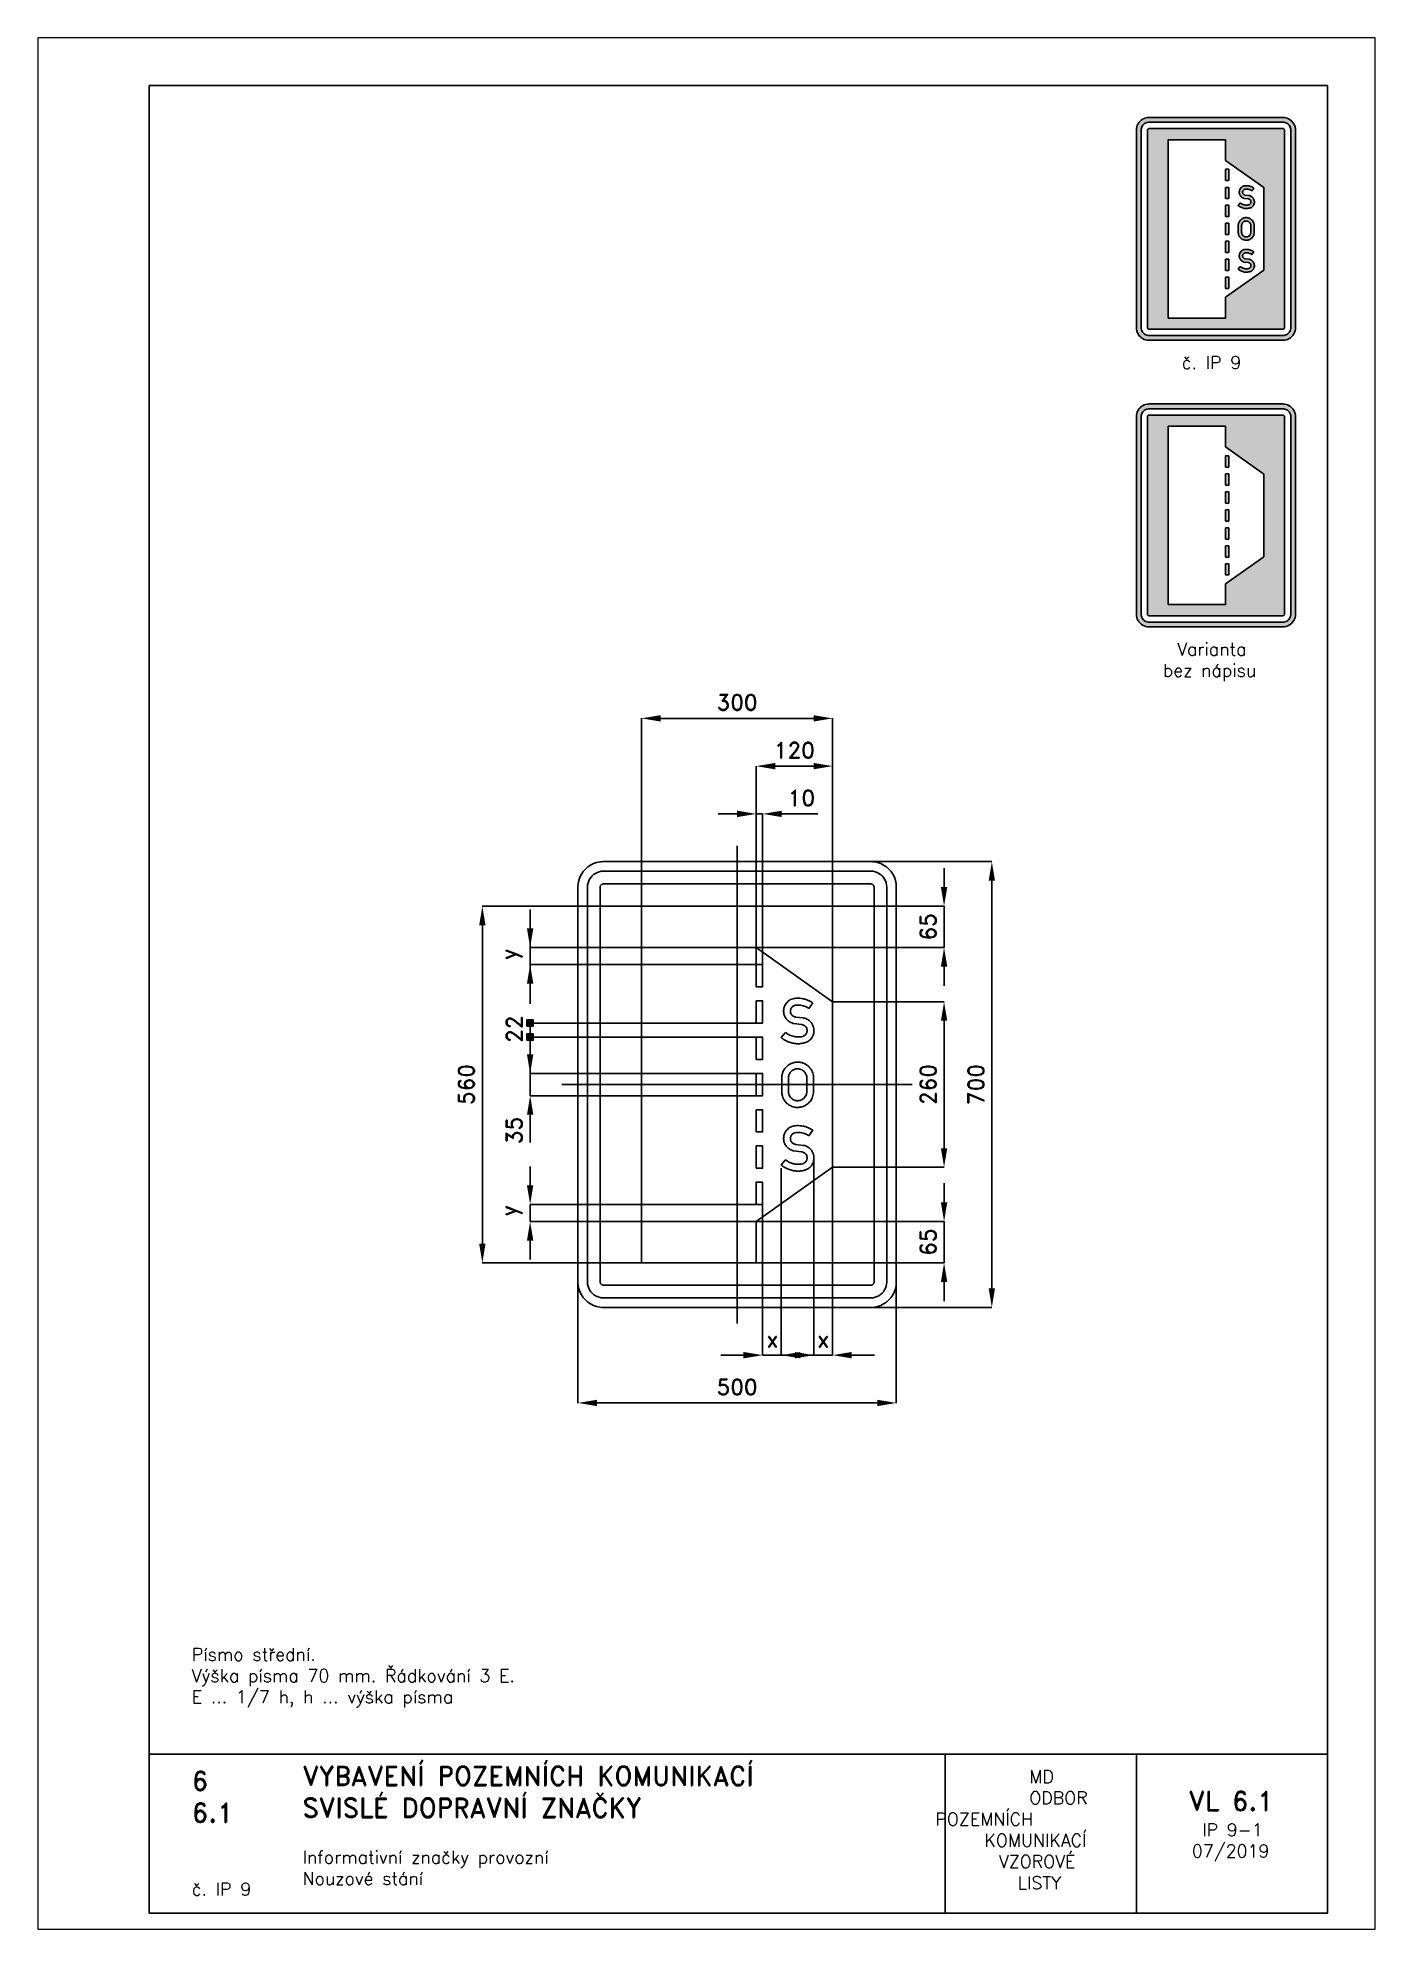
# Paper-space layout 'IP 9' of a CAD drawing. Header units: millimetres. Extents: x 0 to 210, y 0 to 297.
# The model-space entities are those that its viewports show. They can reach past a viewport. Long polylines and large blocks are cut down to what shows.
import ezdxf

# ---------------------------------------------------------------- set-up
doc = ezdxf.new("R2010")
doc.units = ezdxf.units.MM
doc.header["$LTSCALE"] = 5
doc.linetypes.add('ČERCHOVANÁX2', pattern=[2, 1, -0.5, 0, -0.5])
for name, color, linetype in [('Kóty', 2, 'Continuous'), ('Rozpiska', 7, 'Continuous'), ('Značka', 7, 'Continuous')]:
    doc.layers.add(name, color=color, linetype=linetype)
doc.layers.add('Rámeček', color=6, linetype='Continuous', plot=False)
doc.styles.get("Standard").update_dxf_attribs({"font": 'romand.shx', "height": 25})
doc.dimstyles.get("Standard").update_dxf_attribs({"dimtxt": 25, "dimasz": 30, "dimexe": 0.18, "dimexo": 0.0625, "dimgap": 12.5, "dimtad": 1, "dimdec": 0, "dimzin": 0, "dimdsep": 46, "dimtxsty": 'Standard', "dimcen": 0.09, "dimadec": 0, "dimazin": 0, "dimtfac": 1, "dimtdec": 0, "dimtofl": 0, "dimtmove": 0, "dimatfit": 3, "dimfxl": 1, "dimtolj": 1, "dimtzin": 0, "dimarcsym": 0})

psp = doc.layouts.new('IP 9')

# ---------------------------------------------------------------- texts
at = {"layer": 'Rozpiska', "color": 7, "attachment_point": 1}
for s, width, gutter_width, heights, insert, char_height in [('\\pi7.11905;č. IP 9', 25, 75, [0], (172.5, 247), 2), ('\\pi6.40476;Varianta\\P\\pi4.16667;bez nápisu', 25, 75, [0], (172.5, 202), 2), ('\\A1;\\PPísmo střední.\\PVýška písma 70 mm. Řádkování 3 E.{\\H2.11905x; }\\PE ... 1/7 h, h ... výška písma{\\H1.90079x; }', 155.5011, 100, [0], (24.17, 47.48), 2), ('6', 149.0422, 100, [0], (24.17, 24.77), 3), ('{\\C6;VYBAVENÍ POZEMNÍCH KOMUNIKACÍ\\P}SVISLÉ DOPRAVNÍ ZNAČKY{\\H1.34524x; }', 149.0422, 100, [0], (41.56, 25.56), 3), ('\\pi14.7414;{\\C6;MD\\P\\pi2.36044;}ODBOR POZEMNÍCH{\\H1.57143x; }\\P\\pi7.69378;KOMUNIKACÍ{\\H1.5x; }\\P\\pi9.97949;{\\C6;VZOROVÉ\\H1.47619x; \\H0.67742x;\\P\\pi12.93187;LISTY\\H1.26984x; }', 33.1018, 100, [0], (140.95, 24.95), 2), ('\\pi1.03113;{\\H1.5x;\\C6;VL 6.1\\P\\pi3.17396;\\H0.66667x;IP 9-1\\H1.66666x; \\H0.6x;\\P\\pi1.5549;07/2019\\H1.80159x; }', 16.0623, 100, [0], (179.66, 21.61), 2), ('6.1', 149.0422, 100, [0], (24.17, 19.78), 3), ('{\\C6;Informativní značky provozní\\P}Nouzové stání{\\H1.83333x; }', 149.0422, 100, [0], (41.56, 12.29), 2), ('{\\C6;č. IP 9}', 18.3305, 100, [2.67], (24.17, 7.28), 2)]:
    psp.add_mtext_dynamic_manual_height_columns(s, width=width, gutter_width=gutter_width, heights=heights, dxfattribs=dict(at, insert=insert, char_height=char_height))

msp = doc.modelspace()

# ---------------------------------------------------------------- texts
at = {"layer": 'Kóty', "char_height": 25, "attachment_point": 5}
for s, insert in [('\\A1;10', (101, 450)), ('\\A1;x', (55.6, -400)), ('\\A1;x', (135.3, -400))]:
    msp.add_mtext(s, dxfattribs=dict(at, insert=insert))
at = {"layer": 'Kóty', "char_height": 25, "attachment_point": 5, "rotation": 90}
for s, insert in [('\\A1;y', (-354.2, 204.5)), ('\\A1;22', (-350, 87)), ('\\A1;35', (-350, -72.1)), ('\\A1;y', (-354.2, -198.2))]:
    msp.add_mtext(s, dxfattribs=dict(at, insert=insert))

# ---------------------------------------------------------------- blocks, each defined once
blk = doc.blocks.new('*D0')
at = {"layer": 'Defpoints', "color": 0, "transparency": 16777216}
for p in [(30, 280), (325, 280), (30, 215.0625)]:
    blk.add_point(p, dxfattribs=at)
at = {"layer": 'Kóty', "color": 0, "lineweight": -2, "transparency": 16777216}
for p, q in [((325, 310), (325, 340)), ((30.0625, 280), (325.18, 280)), ((30.0625, 215.0625), (325.18, 215.0625)), ((325, 185.0625), (325, 155.0625))]:
    blk.add_line(p, q, dxfattribs=at)
at = {"layer": 'Kóty', "color": 0, "transparency": 16777216}
for points in [[(320, 310), (330, 310), (325, 280)], [(320, 185.0625), (330, 185.0625), (325, 215.0625)]]:
    blk.add_solid(points, dxfattribs=at)
at = {"layer": 'Kóty', "color": 0, "transparency": 16777216, "insert": (300, 247.53125), "char_height": 25, "attachment_point": 5, "rotation": 90}
blk.add_mtext('\\A1;65', dxfattribs=at)
blk = doc.blocks.new('*D1')
at = {"layer": 'Defpoints', "color": 0, "transparency": 16777216}
for p in [(30, -215), (325, -215), (30, -280)]:
    blk.add_point(p, dxfattribs=at)
at = {"layer": 'Kóty', "color": 0, "lineweight": -2, "transparency": 16777216}
for p, q in [((325, -185), (325, -155)), ((30.0625, -215), (325.18, -215)), ((30.0625, -280), (325.18, -280)), ((325, -310), (325, -340))]:
    blk.add_line(p, q, dxfattribs=at)
at = {"layer": 'Kóty', "color": 0, "transparency": 16777216}
for points in [[(320, -185), (330, -185), (325, -215)], [(320, -310), (330, -310), (325, -280)]]:
    blk.add_solid(points, dxfattribs=at)
at = {"layer": 'Kóty', "color": 0, "transparency": 16777216, "insert": (300, -247.5), "char_height": 25, "attachment_point": 5, "rotation": 90}
blk.add_mtext('\\A1;65', dxfattribs=at)
blk = doc.blocks.new('*D2')
at = {"layer": 'Defpoints', "color": 0, "transparency": 16777216}
for p in [(150, 575), (-150, 280), (150, 130)]:
    blk.add_point(p, dxfattribs=at)
at = {"layer": 'Kóty', "color": 0, "lineweight": -2, "transparency": 16777216}
for p, q in [((-150, 280.0625), (-150, 575.18)), ((-120, 575), (120, 575)), ((150, 130.0625), (150, 575.18))]:
    blk.add_line(p, q, dxfattribs=at)
at = {"layer": 'Kóty', "color": 0, "transparency": 16777216}
for points in [[(-120, 580), (-120, 570), (-150, 575)], [(120, 580), (120, 570), (150, 575)]]:
    blk.add_solid(points, dxfattribs=at)
at = {"layer": 'Kóty', "color": 0, "transparency": 16777216, "insert": (0, 600), "char_height": 25, "attachment_point": 5}
blk.add_mtext('\\A1;300', dxfattribs=at)
blk = doc.blocks.new('*D3')
at = {"layer": 'Defpoints', "color": 0, "transparency": 16777216}
for p in [(-150, 280.0625), (-400, -280), (-150, -280)]:
    blk.add_point(p, dxfattribs=at)
at = {"layer": 'Kóty', "color": 0, "lineweight": -2, "transparency": 16777216}
for p, q in [((-150.0625, 280.0625), (-400.18, 280.0625)), ((-400, 250.0625), (-400, -250)), ((-150.0625, -280), (-400.18, -280))]:
    blk.add_line(p, q, dxfattribs=at)
at = {"layer": 'Kóty', "color": 0, "transparency": 16777216}
for points in [[(-405, 250.0625), (-395, 250.0625), (-400, 280.0625)], [(-405, -250), (-395, -250), (-400, -280)]]:
    blk.add_solid(points, dxfattribs=at)
at = {"layer": 'Kóty', "color": 0, "transparency": 16777216, "insert": (-425, 0.03125), "char_height": 25, "attachment_point": 5, "rotation": 90}
blk.add_mtext('\\A1;560', dxfattribs=at)
blk = doc.blocks.new('*D4')
at = {"layer": 'Defpoints', "color": 0, "transparency": 16777216}
for p in [(210, 350), (400, 350), (210, -350)]:
    blk.add_point(p, dxfattribs=at)
at = {"layer": 'Kóty', "color": 0, "lineweight": -2, "transparency": 16777216}
for p, q in [((210.0625, 350), (400.18, 350)), ((400, -320), (400, 320)), ((210.0625, -350), (400.18, -350))]:
    blk.add_line(p, q, dxfattribs=at)
at = {"layer": 'Kóty', "color": 0, "transparency": 16777216}
for points in [[(395, 320), (405, 320), (400, 350)], [(395, -320), (405, -320), (400, -350)]]:
    blk.add_solid(points, dxfattribs=at)
at = {"layer": 'Kóty', "color": 0, "transparency": 16777216, "insert": (375, 0), "char_height": 25, "attachment_point": 5, "rotation": 90}
blk.add_mtext('\\A1;700', dxfattribs=at)
blk = doc.blocks.new('*D5')
at = {"layer": 'Defpoints', "color": 0, "transparency": 16777216}
for p in [(250, -288.6), (-250, -300.6), (250, -500)]:
    blk.add_point(p, dxfattribs=at)
at = {"layer": 'Kóty', "color": 0, "lineweight": -2, "transparency": 16777216}
for p, q in [((250, -288.7), (250, -500.2)), ((-250, -300.7), (-250, -500.2)), ((-220, -500), (220, -500))]:
    blk.add_line(p, q, dxfattribs=at)
at = {"layer": 'Kóty', "color": 0, "transparency": 16777216}
for points in [[(-220, -495), (-220, -505), (-250, -500)], [(220, -495), (220, -505), (250, -500)]]:
    blk.add_solid(points, dxfattribs=at)
at = {"layer": 'Kóty', "color": 0, "transparency": 16777216, "insert": (0, -475), "char_height": 25, "attachment_point": 5}
blk.add_mtext('\\A1;500', dxfattribs=at)
blk = doc.blocks.new('*D6')
at = {"layer": 'Defpoints', "color": 0, "transparency": 16777216}
for p in [(150, 130.0625), (325, 130.0625), (150, -130)]:
    blk.add_point(p, dxfattribs=at)
at = {"layer": 'Kóty', "color": 0, "lineweight": -2, "transparency": 16777216}
for p, q in [((150.0625, 130.0625), (325.18, 130.0625)), ((325, -100), (325, 100.0625)), ((150.0625, -130), (325.18, -130))]:
    blk.add_line(p, q, dxfattribs=at)
at = {"layer": 'Kóty', "color": 0, "transparency": 16777216}
for points in [[(320, 100.0625), (330, 100.0625), (325, 130.0625)], [(320, -100), (330, -100), (325, -130)]]:
    blk.add_solid(points, dxfattribs=at)
at = {"layer": 'Kóty', "color": 0, "transparency": 16777216, "insert": (300, 0.03125), "char_height": 25, "attachment_point": 5, "rotation": 90}
blk.add_mtext('\\A1;260', dxfattribs=at)
blk = doc.blocks.new('*D7')
at = {"layer": 'Defpoints', "color": 0, "transparency": 16777216}
for p in [(30, 500), (30, 215), (150, 130)]:
    blk.add_point(p, dxfattribs=at)
at = {"layer": 'Kóty', "color": 0, "lineweight": -2, "transparency": 16777216}
for p, q in [((30, 215.0625), (30, 500.18)), ((120, 500), (60, 500)), ((150, 130.0625), (150, 500.18))]:
    blk.add_line(p, q, dxfattribs=at)
at = {"layer": 'Kóty', "color": 0, "transparency": 16777216}
for points in [[(60, 505), (60, 495), (30, 500)], [(120, 505), (120, 495), (150, 500)]]:
    blk.add_solid(points, dxfattribs=at)
at = {"layer": 'Kóty', "color": 0, "transparency": 16777216, "insert": (90, 525), "char_height": 25, "attachment_point": 5}
blk.add_mtext('\\A1;120', dxfattribs=at)

# ---------------------------------------------------------------- dimensions: what is measured, and where the dimension line sits
at = {"layer": 'Kóty'}
for base, p1, p2, picture, middle in [((150, 575), (-150, 280), (150, 130), '*D2', (0, 600)), ((30, 500), (150, 130), (30, 215), '*D7', (90, 525)), ((250, -500), (-250, -300.6), (250, -288.6), '*D5', (0, -475))]:
    dim = msp.add_linear_dim(base=base, p1=p1, p2=p2, dimstyle='Standard', dxfattribs=at)
    dim.commit()
    dim.dimension.update_dxf_attribs({"geometry": picture, "text_midpoint": middle})
for base, p1, p2, picture, middle in [((325, 280), (30, 215.1), (30, 280), '*D0', (300, 247.5)), ((400, 350), (210, -350), (210, 350), '*D4', (375, 0)), ((-400, -280), (-150, 280.1), (-150, -280), '*D3', (-425, 0)), ((325, 130.1), (150, -130), (150, 130.1), '*D6', (300, 0)), ((325, -215), (30, -280), (30, -215), '*D1', (300, -247.5))]:
    dim = msp.add_linear_dim(base=base, p1=p1, p2=p2, angle=90, dimstyle='Standard', dxfattribs=at)
    dim.commit()
    dim.dimension.update_dxf_attribs({"geometry": picture, "text_midpoint": middle})

# ---------------------------------------------------------------- hatches: boundary and pattern name
at = {"layer": 'Kóty'}
h = msp.add_hatch(color=256, dxfattribs=at)
h.dxf.hatch_style = 1
h.paths.add_polyline_path([(-330.2, 91.5), (-320.2, 91.5), (-320.2, 101.5), (-330.2, 101.5)])
h = msp.add_hatch(color=256, dxfattribs=at)
h.dxf.hatch_style = 1
h.paths.add_polyline_path([(-330.2, 69.5), (-320.2, 69.5), (-320.2, 79.5), (-330.2, 79.5)])

# ---------------------------------------------------------------- linework, layer by layer
for p, q in [((0, 425), (-30, 425)), ((30, 188.6), (30, 425.2)), ((40, 188.6), (40, 425.2)), ((126.6, 425), (70, 425)), ((-325, 275.1), (-325, 245.1)), ((30, 215.1), (-325.2, 215.1)), ((-325, 126.5), (-325, 222)), ((29.9, 188.5), (-325.2, 188.5)), ((-325, 158.5), (-325, 128.5)), ((29.9, 96.5), (-325.2, 96.5)), ((-325, 47.5), (-325, 93.5)), ((29.9, 74.5), (-325.2, 74.5)), ((-325, 44.5), (-325, -17.5)), ((29.9, 17.5), (-325.2, 17.5)), ((29.9, -17.5), (-325.2, -17.5)), ((-325, -47.5), (-325, -91.1)), ((150, -118.1), (150, -425.2)), ((-325, -128.5), (-325, -158.5)), ((69.3, -131.3), (69.3, -425.2)), ((120.7, -119.7), (120.7, -425.2)), ((29.9, -188.5), (-325.2, -188.5)), ((40, -188.5), (40, -425.2)), ((30, -215), (-325.2, -215)), ((-325, -245), (-325, -275)), ((-25.8, -425), (10, -425)), ((90.7, -425), (40, -425)), ((99.3, -425), (150, -425)), ((180, -425), (215.8, -425))]:
    msp.add_line(p, q, dxfattribs=at)
for points in [[(30, 425), (40, 425)], [(325, 215.1), (325, 280)], [(-330.2, 101.5), (-320.2, 91.5)], [(-320.2, 101.5), (-330.2, 91.5)], [(-330.2, 79.5), (-320.2, 69.5)], [(-320.2, 79.5), (-330.2, 69.5)], [(-325, -215), (-325, -188.5)], [(325, -280), (325, -215)]]:
    msp.add_lwpolyline(points, dxfattribs=at)
for points in [[(-330.2, 91.5), (-320.2, 91.5), (-320.2, 101.5), (-330.2, 101.5)], [(-330.2, 69.5), (-320.2, 69.5), (-320.2, 79.5), (-330.2, 79.5)]]:
    msp.add_lwpolyline(points, close=True, dxfattribs=at)
for points in [[(0, 430), (0, 420), (30, 425)], [(70, 430), (70, 420), (40, 425)], [(-330, 245.1), (-320, 245.1), (-325, 215.1)], [(-330, 158.5), (-320, 158.5), (-325, 188.5)], [(-330, 47.5), (-320, 47.5), (-325, 17.5)], [(-330, -47.5), (-320, -47.5), (-325, -17.5)], [(-330, -158.5), (-320, -158.5), (-325, -188.5)], [(-330, -245), (-320, -245), (-325, -215)], [(10, -420), (10, -430), (40, -425)], [(99.3, -420), (99.3, -430), (69.3, -425)], [(90.7, -420), (90.7, -430), (120.7, -425)], [(180, -420), (180, -430), (150, -425)]]:
    msp.add_solid(points, dxfattribs=at)
at = {"layer": 'Značka', "color": 6, "linetype": 'ČERCHOVANÁX2', "ltscale": 5}
for points in [[(0, -375), (0, 375)], [(-275, 0), (275, 0)]]:
    msp.add_lwpolyline(points, dxfattribs=at)
at = {"layer": 'Značka', "color": 5}
for points in [[(-210, -350), (-210.2, -350), (-210.3, -350, -0.032172), (-215.5, -349.6), (-220.6, -348.6), (-225.5, -346.9), (-230.1, -344.6), (-234.4, -341.7), (-238.3, -338.3), (-241.7, -334.4), (-244.6, -330.1), (-246.9, -325.5), (-248.6, -320.6), (-249.7, -315.5), (-250, -310.3), (-250, -310.2), (-250, -310), (-250, 310), (-250, 310.2), (-250, 310.3), (-249.6, 315.5), (-248.6, 320.6), (-246.9, 325.5), (-244.6, 330.1), (-241.7, 334.4), (-238.3, 338.3), (-234.4, 341.7), (-230.1, 344.6), (-225.5, 346.9), (-220.6, 348.6), (-215.5, 349.7, -0.036731), (-210.3, 350), (-210.2, 350), (-210, 350), (210, 350), (210.2, 350), (210.3, 350, -0.032172), (215.5, 349.6), (220.6, 348.6), (225.5, 346.9), (230.1, 344.6), (234.4, 341.7), (238.3, 338.3), (241.7, 334.4), (244.6, 330.1), (246.9, 325.5), (248.6, 320.6), (249.7, 315.5), (250, 310.3), (250, 310.2), (250, 310), (250, -310), (250, -310.2), (250, -310.3), (249.6, -315.5), (248.6, -320.6), (246.9, -325.5), (244.6, -330.1), (241.7, -334.4), (238.3, -338.3), (234.4, -341.7), (230.1, -344.6), (225.5, -346.9), (220.6, -348.6), (215.5, -349.7, -0.036734), (210.3, -350), (210.2, -350), (210, -350), (-210, -350)], [(-210, -335), (-210.1, -335), (-210.2, -335, -0.03216), (-213.4, -334.8), (-216.6, -334.1), (-219.7, -333.1), (-222.6, -331.6), (-225.3, -329.8), (-227.7, -327.7), (-229.8, -325.3), (-231.6, -322.6), (-233.1, -319.7), (-234.1, -316.6), (-234.8, -313.4), (-235, -310.2), (-235, -310.1), (-235, -310), (-235, 310), (-235, 310.1), (-235, 310.2), (-234.8, 313.4), (-234.1, 316.6), (-233.1, 319.7), (-231.6, 322.6), (-229.8, 325.3), (-227.7, 327.7), (-225.3, 329.8), (-222.6, 331.6), (-219.7, 333.1), (-216.6, 334.1), (-213.4, 334.8, -0.036729), (-210.2, 335), (-210.1, 335), (-210, 335), (210, 335), (210.1, 335), (210.2, 335, -0.032179), (213.4, 334.8), (216.6, 334.1), (219.7, 333.1), (222.6, 331.6), (225.3, 329.8), (227.7, 327.7), (229.8, 325.3), (231.6, 322.6), (233.1, 319.7), (234.1, 316.6), (234.8, 313.4), (235, 310.2), (235, 310.1), (235, 310), (235, -310), (235, -310.1), (235, -310.2), (234.8, -313.4), (234.1, -316.6), (233.1, -319.7), (231.6, -322.6), (229.8, -325.3), (227.7, -327.7), (225.3, -329.8), (222.6, -331.6), (219.7, -333.1), (216.6, -334.1), (213.4, -334.8), (210.2, -335), (210.1, -335), (210, -335), (-210, -335)], [(76.2, 81.9), (76.9, 81.3, 0.007146), (77.5, 80.8, 0.039105), (80.7, 78.6, 0.03209), (84.2, 77, 0.032647), (88, 75.7, 0.039896), (91.9, 75, 0.024479), (94.5, 74.8, 0.014325), (97.1, 74.8, 0.035313), (101.1, 75.1, 0.084147), (104.8, 76.4, 0.055203), (106.5, 77.5, 0.056034), (107.9, 78.9, 0.057314), (109.1, 80.6, 0.056922), (109.7, 82.6, 0.062824), (110, 84.8, 0.064424), (109.7, 87.1, 0.085854), (108.5, 89.9, 0.089189), (106.4, 92.1, 0.071823), (104.2, 93.4, 0.059294), (101.8, 94.1), (101.5, 94.1), (101.2, 94.2), (89, 95.7), (88.5, 95.9), (88, 96, -0.017778), (85.7, 96.8, -0.032306), (83.4, 97.8, -0.062182), (80, 100.2, -0.055276), (77.1, 103.3, -0.068824), (74.4, 108, -0.072897), (73.2, 113.3, -0.074666), (73.3, 118.7, -0.072256), (75, 123.9, -0.094608), (79.5, 130.1, -0.103596), (85.8, 134, -0.055209), (89.8, 135.1, -0.035098), (94, 135.5, -0.029411), (98.6, 135.4, -0.03064), (103.3, 134.8, -0.032941), (108.3, 133.5, -0.029913), (113.1, 131.5, -0.019581), (115.5, 130.3, -0.02893), (117.8, 128.9), (118.3, 128.5), (118.7, 128.2), (112.7, 119.6), (111.9, 120.1, 0.005151), (111.1, 120.6, 0.031826), (107.4, 122.4, 0.03548), (103.5, 123.8, 0.037911), (99.6, 124.6, 0.035614), (95.4, 124.8, 0.056956), (91, 124.4, 0.118691), (87.2, 122.6, 0.089578), (85.2, 120.5, 0.077146), (84.1, 117.8, 0.050958), (83.7, 116, 0.055003), (83.8, 114.2, 0.076568), (84.5, 111.6, 0.070203), (85.9, 109.3, 0.053208), (87.3, 107.9, 0.05742), (88.9, 106.9, 0.030575), (89.8, 106.5, 0.032971), (90.8, 106.2, 0.019623), (91.5, 106.1, 0.006516), (92.2, 106), (103.8, 104.5), (104.2, 104.4), (104.6, 104.4, -0.057684), (107.8, 103.5, -0.045358), (110.8, 101.9, -0.062107), (114.9, 98.8, -0.068459), (118, 94.7, -0.067355), (119.9, 90.2, -0.064544), (120.7, 85.4, -0.073538), (120.1, 79.7, -0.075693), (117.9, 74.5, -0.065679), (115, 70.6, -0.066685), (111.1, 67.6, -0.056081), (107, 65.8, -0.03829), (102.6, 64.7, -0.042201), (96.3, 64, -0.042475), (90, 64.5, -0.040681), (83.8, 65.8, -0.036909), (77.9, 68.2, -0.028956), (74.1, 70.2, -0.038943), (70.6, 72.7, -0.006116), (69.9, 73.3), (69.3, 73.8), (76.2, 81.9)], [(70, 10.9), (70, 11.5, -0.004516), (70.1, 12.1, -0.030678), (70.5, 15, -0.03107), (71.2, 17.8, -0.066298), (73.9, 23.6, -0.06848), (78, 28.5, -0.061858), (82.6, 31.9, -0.05993), (87.8, 34.1, -0.057344), (93.2, 35.1, -0.05758), (98.7, 34.9, -0.056912), (103.9, 33.6, -0.057498), (108.7, 31.1, -0.055378), (112.8, 27.8, -0.053458), (116.1, 23.7, -0.043029), (118, 20.2, -0.048853), (119.3, 16.4, -0.022719), (119.7, 14.3, -0.012952), (119.9, 12.2), (120, 11.9), (120, 11.6), (120, -11.9), (120, -12.4), (119.9, -13, -0.035775), (119.1, -17.3, -0.047843), (117.7, -21.5, -0.078793), (113.9, -27.3, -0.073097), (108.6, -31.8, -0.060117), (103.5, -34.4, -0.059848), (98, -35.7, -0.071111), (91.1, -35.7, -0.074186), (84.5, -33.7, -0.066042), (79.4, -30.5, -0.061695), (75.1, -26.2, -0.047086), (72.7, -22.4, -0.053876), (71.1, -18.3, -0.030223), (70.5, -15.6, -0.017681), (70.1, -12.8), (70.1, -12.2), (70, -11.5), (70, 10.9)], [(80.7, 10.9), (80.7, -11.5), (80.7, -12), (80.7, -12.4, 0.037589), (81.1, -14.6, 0.041681), (81.8, -16.7, 0.062897), (83.5, -19.6, 0.060175), (85.8, -22, 0.05942), (88.5, -23.9, 0.064328), (91.5, -25, 0.05052), (94, -25.4, 0.044569), (96.6, -25.3, 0.07391), (100.9, -24.1, 0.085006), (104.6, -21.7, 0.073628), (107.1, -18.8, 0.06358), (108.7, -15.4, 0.033201), (109.2, -13.7, 0.042647), (109.4, -11.9), (109.4, -11.7), (109.4, -11.5), (109.4, 10.8), (109.4, 11.2, 0.008402), (109.4, 11.6, 0.062609), (109, 14, 0.048319), (108.1, 16.4, 0.076906), (105.5, 20.1, 0.083775), (101.9, 22.9, 0.069866), (98.5, 24.2, 0.066672), (94.9, 24.6, 0.08852), (89.9, 23.8, 0.098123), (85.6, 21.2, 0.062843), (83.5, 18.9, 0.051394), (81.9, 16.1, 0.039527), (81.1, 13.9, 0.050746), (80.7, 11.6, 0.007113), (80.7, 11.3), (80.7, 10.9)], [(76.2, -118.1), (76.9, -118.7, 0.007146), (77.5, -119.2, 0.039105), (80.7, -121.4, 0.03209), (84.2, -123, 0.032647), (88, -124.3, 0.039896), (91.9, -125, 0.024479), (94.5, -125.2, 0.014325), (97.1, -125.2, 0.035313), (101.1, -124.9, 0.084147), (104.8, -123.6, 0.055203), (106.5, -122.5, 0.056034), (107.9, -121.1, 0.057314), (109.1, -119.4, 0.056922), (109.7, -117.4, 0.062824), (110, -115.2, 0.064424), (109.7, -112.9, 0.085854), (108.5, -110.1, 0.089189), (106.4, -107.9, 0.071823), (104.2, -106.6, 0.059294), (101.8, -105.9), (101.5, -105.9), (101.2, -105.8), (89, -104.3), (88.5, -104.1), (88, -104, -0.017778), (85.7, -103.2, -0.032306), (83.4, -102.2, -0.062182), (80, -99.8, -0.055276), (77.1, -96.7, -0.068824), (74.4, -92, -0.072897), (73.2, -86.7, -0.074666), (73.3, -81.3, -0.072256), (75, -76.1, -0.094608), (79.5, -69.9, -0.103596), (85.8, -66, -0.055209), (89.8, -64.9, -0.035098), (94, -64.5, -0.029411), (98.6, -64.6, -0.03064), (103.3, -65.2, -0.032941), (108.3, -66.5, -0.029913), (113.1, -68.5, -0.019581), (115.5, -69.7, -0.02893), (117.8, -71.1), (118.3, -71.5), (118.7, -71.8), (112.7, -80.4), (111.9, -79.9, 0.005151), (111.1, -79.4, 0.031826), (107.4, -77.6, 0.03548), (103.5, -76.2, 0.037911), (99.6, -75.4, 0.035614), (95.4, -75.2, 0.056956), (91, -75.6, 0.118691), (87.2, -77.4, 0.089578), (85.2, -79.5, 0.077146), (84.1, -82.2, 0.050958), (83.7, -84, 0.055003), (83.8, -85.8, 0.076568), (84.5, -88.4, 0.070203), (85.9, -90.7, 0.053208), (87.3, -92.1, 0.05742), (88.9, -93.1, 0.030575), (89.8, -93.5, 0.032971), (90.8, -93.8, 0.019623), (91.5, -93.9, 0.006516), (92.2, -94), (103.8, -95.5), (104.2, -95.6), (104.6, -95.6, -0.057684), (107.8, -96.5, -0.045358), (110.8, -98.1, -0.062107), (114.9, -101.2, -0.068459), (118, -105.3, -0.067355), (119.9, -109.8, -0.064544), (120.7, -114.6, -0.073538), (120.1, -120.3, -0.075693), (117.9, -125.5, -0.065679), (115, -129.4, -0.066685), (111.1, -132.4, -0.056081), (107, -134.2, -0.03829), (102.6, -135.3, -0.042201), (96.3, -136, -0.042475), (90, -135.5, -0.040681), (83.8, -134.2, -0.036909), (77.9, -131.8, -0.028956), (74.1, -129.8, -0.038943), (70.6, -127.3, -0.006116), (69.9, -126.7), (69.3, -126.2), (76.2, -118.1)]]:
    msp.add_lwpolyline(points, format="xyb", dxfattribs=at)
for points in [[(-210, -315), (210, -315), (210, -315), (210, -315), (210.7, -315), (211.3, -314.8), (211.9, -314.6), (212.5, -314.3), (213.1, -314), (213.5, -313.5), (214, -313), (214.3, -312.5), (214.6, -311.9), (214.8, -311.3), (215, -310.7), (215, -310), (215, -310), (215, -310), (215, 310), (215, 310), (215, 310), (215, 310.7), (214.8, 311.3), (214.6, 311.9), (214.3, 312.5), (214, 313), (213.5, 313.5), (213.1, 314), (212.5, 314.3), (211.9, 314.6), (211.3, 314.8), (210.7, 315), (210, 315), (210, 315), (210, 315), (-210, 315), (-210, 315), (-210, 315), (-210.7, 315), (-211.3, 314.8), (-211.9, 314.6), (-212.5, 314.3), (-213.1, 314), (-213.5, 313.5), (-214, 313), (-214.3, 312.5), (-214.6, 311.9), (-214.8, 311.3), (-215, 310.7), (-215, 310), (-215, 310), (-215, 310), (-215, -310), (-215, -310), (-215, -310), (-215, -310.7), (-214.8, -311.3), (-214.6, -311.9), (-214.3, -312.5), (-214, -313), (-213.5, -313.5), (-213.1, -314), (-212.5, -314.3), (-211.9, -314.6), (-211.3, -314.8), (-210.7, -315), (-210, -315), (-210, -315), (-210, -315)], [(150, -130), (150, 130), (30, 215), (30, 280), (-150, 280), (-150, -280), (30, -280), (30, -215), (150, -130)], [(30, 153.5), (30, 188.5), (40, 188.5), (40, 153.5), (30, 153.5)], [(30, 96.5), (30, 131.5), (40, 131.5), (40, 96.5), (30, 96.5)], [(30, 39.5), (30, 74.5), (40, 74.5), (40, 39.5), (30, 39.5)], [(30, -17.5), (30, 17.5), (40, 17.5), (40, -17.5), (30, -17.5)], [(30, -74.5), (30, -39.5), (40, -39.5), (40, -74.5), (30, -74.5)], [(30, -131.5), (30, -96.5), (40, -96.5), (40, -131.5), (30, -131.5)], [(30, -188.5), (30, -153.5), (40, -153.5), (40, -188.5), (30, -188.5)]]:
    msp.add_lwpolyline(points, dxfattribs=at)

msp.set_redraw_order([(e.dxf.handle, doc.entitydb.next_handle()) for e in msp.query("TEXT MTEXT ATTDEF DIMENSION ARC_DIMENSION")])  # texts and dimensions are drawn at this point

# ---------------------------------------------------------------- hatches: boundary and pattern name
at = {"layer": 'Značka'}
h = psp.add_hatch(color=170, dxfattribs=at)
h.dxf.hatch_style = 1
edge = h.paths.add_edge_path()
edge.add_line((174.5, 249.5), (174.49, 249.5))
edge.add_line((174.49, 249.5), (174.49, 249.5))
edge.add_arc((174.5, 251.53), 2.03, 262.3346, 269.7053, ccw=False)
edge.add_line((174.22, 249.52), (173.97, 249.57))
edge.add_line((173.97, 249.57), (173.72, 249.65))
edge.add_line((173.72, 249.65), (173.49, 249.77))
edge.add_line((173.49, 249.77), (173.28, 249.91))
edge.add_line((173.28, 249.91), (173.08, 250.09))
edge.add_line((173.08, 250.09), (172.91, 250.28))
edge.add_line((172.91, 250.28), (172.77, 250.5))
edge.add_line((172.77, 250.5), (172.65, 250.73))
edge.add_line((172.65, 250.73), (172.57, 250.97))
edge.add_line((172.57, 250.97), (172.51, 251.23))
edge.add_line((172.51, 251.23), (172.5, 251.48))
edge.add_line((172.5, 251.48), (172.5, 251.49))
edge.add_line((172.5, 251.49), (172.5, 251.5))
edge.add_line((172.5, 251.5), (172.5, 282.5))
edge.add_line((172.5, 282.5), (172.5, 282.51))
edge.add_line((172.5, 282.51), (172.5, 282.52))
edge.add_line((172.5, 282.52), (172.52, 282.77))
edge.add_line((172.52, 282.77), (172.57, 283.03))
edge.add_line((172.57, 283.03), (172.65, 283.27))
edge.add_line((172.65, 283.27), (172.77, 283.5))
edge.add_line((172.77, 283.5), (172.91, 283.72))
edge.add_line((172.91, 283.72), (173.08, 283.91))
edge.add_line((173.08, 283.91), (173.28, 284.09))
edge.add_line((173.28, 284.09), (173.49, 284.23))
edge.add_line((173.49, 284.23), (173.72, 284.35))
edge.add_line((173.72, 284.35), (173.97, 284.43))
edge.add_line((173.97, 284.43), (174.22, 284.48))
edge.add_arc((174.47, 282.72), 1.78, 89.5886, 98.003, ccw=False)
edge.add_line((174.49, 284.5), (174.49, 284.5))
edge.add_line((174.49, 284.5), (174.5, 284.5))
edge.add_line((174.5, 284.5), (195.5, 284.5))
edge.add_line((195.5, 284.5), (195.51, 284.5))
edge.add_line((195.51, 284.5), (195.51, 284.5))
edge.add_arc((195.5, 282.47), 2.03, 82.3324, 89.7031, ccw=False)
edge.add_line((195.77, 284.48), (196.03, 284.43))
edge.add_line((196.03, 284.43), (196.27, 284.35))
edge.add_line((196.27, 284.35), (196.5, 284.23))
edge.add_line((196.5, 284.23), (196.72, 284.09))
edge.add_line((196.72, 284.09), (196.91, 283.91))
edge.add_line((196.91, 283.91), (197.09, 283.72))
edge.add_line((197.09, 283.72), (197.23, 283.5))
edge.add_line((197.23, 283.5), (197.34, 283.27))
edge.add_line((197.34, 283.27), (197.43, 283.03))
edge.add_line((197.43, 283.03), (197.49, 282.77))
edge.add_line((197.49, 282.77), (197.5, 282.52))
edge.add_line((197.5, 282.52), (197.5, 282.51))
edge.add_line((197.5, 282.51), (197.5, 282.5))
edge.add_line((197.5, 282.5), (197.5, 251.5))
edge.add_line((197.5, 251.5), (197.5, 251.49))
edge.add_line((197.5, 251.49), (197.5, 251.48))
edge.add_line((197.5, 251.48), (197.48, 251.23))
edge.add_line((197.48, 251.23), (197.43, 250.97))
edge.add_line((197.43, 250.97), (197.34, 250.73))
edge.add_line((197.34, 250.73), (197.23, 250.5))
edge.add_line((197.23, 250.5), (197.09, 250.28))
edge.add_line((197.09, 250.28), (196.91, 250.09))
edge.add_line((196.91, 250.09), (196.72, 249.91))
edge.add_line((196.72, 249.91), (196.5, 249.77))
edge.add_line((196.5, 249.77), (196.27, 249.65))
edge.add_line((196.27, 249.65), (196.03, 249.57))
edge.add_line((196.03, 249.57), (195.77, 249.52))
edge.add_arc((195.53, 251.28), 1.78, 269.5839, 277.9989, ccw=False)
edge.add_line((195.51, 249.5), (195.51, 249.5))
edge.add_line((195.51, 249.5), (195.5, 249.5))
edge.add_line((195.5, 249.5), (174.5, 249.5))
edge = h.paths.add_edge_path(flags=16)
edge.add_line((174.5, 250.25), (174.49, 250.25))
edge.add_line((174.49, 250.25), (174.49, 250.25))
edge.add_arc((174.5, 251.5), 1.25, 262.2744, 269.6424, ccw=False)
edge.add_line((174.33, 250.26), (174.17, 250.29))
edge.add_line((174.17, 250.29), (174.01, 250.35))
edge.add_line((174.01, 250.35), (173.87, 250.42))
edge.add_line((173.87, 250.42), (173.74, 250.51))
edge.add_line((173.74, 250.51), (173.61, 250.62))
edge.add_line((173.61, 250.62), (173.51, 250.74))
edge.add_line((173.51, 250.74), (173.42, 250.87))
edge.add_line((173.42, 250.87), (173.34, 251.02))
edge.add_line((173.34, 251.02), (173.29, 251.17))
edge.add_line((173.29, 251.17), (173.26, 251.33))
edge.add_line((173.26, 251.33), (173.25, 251.49))
edge.add_line((173.25, 251.49), (173.25, 251.5))
edge.add_line((173.25, 251.5), (173.25, 251.5))
edge.add_line((173.25, 251.5), (173.25, 282.5))
edge.add_line((173.25, 282.5), (173.25, 282.5))
edge.add_line((173.25, 282.5), (173.25, 282.51))
edge.add_line((173.25, 282.51), (173.26, 282.67))
edge.add_line((173.26, 282.67), (173.29, 282.83))
edge.add_line((173.29, 282.83), (173.34, 282.98))
edge.add_line((173.34, 282.98), (173.42, 283.13))
edge.add_line((173.42, 283.13), (173.51, 283.26))
edge.add_line((173.51, 283.26), (173.61, 283.38))
edge.add_line((173.61, 283.38), (173.74, 283.49))
edge.add_line((173.74, 283.49), (173.87, 283.58))
edge.add_line((173.87, 283.58), (174.01, 283.65))
edge.add_line((174.01, 283.65), (174.17, 283.71))
edge.add_line((174.17, 283.71), (174.33, 283.74))
edge.add_arc((174.48, 282.66), 1.09, 89.6369, 98.0507, ccw=False)
edge.add_line((174.49, 283.75), (174.49, 283.75))
edge.add_line((174.49, 283.75), (174.5, 283.75))
edge.add_line((174.5, 283.75), (195.5, 283.75))
edge.add_line((195.5, 283.75), (195.5, 283.75))
edge.add_line((195.5, 283.75), (195.51, 283.75))
edge.add_arc((195.5, 282.5), 1.25, 82.274, 89.6464, ccw=False)
edge.add_line((195.67, 283.74), (195.83, 283.71))
edge.add_line((195.83, 283.71), (195.99, 283.65))
edge.add_line((195.99, 283.65), (196.13, 283.58))
edge.add_line((196.13, 283.58), (196.26, 283.49))
edge.add_line((196.26, 283.49), (196.38, 283.38))
edge.add_line((196.38, 283.38), (196.49, 283.26))
edge.add_line((196.49, 283.26), (196.58, 283.13))
edge.add_line((196.58, 283.13), (196.65, 282.98))
edge.add_line((196.65, 282.98), (196.7, 282.83))
edge.add_line((196.7, 282.83), (196.74, 282.67))
edge.add_line((196.74, 282.67), (196.75, 282.51))
edge.add_line((196.75, 282.51), (196.75, 282.5))
edge.add_line((196.75, 282.5), (196.75, 282.5))
edge.add_line((196.75, 282.5), (196.75, 251.5))
edge.add_line((196.75, 251.5), (196.75, 251.5))
edge.add_line((196.75, 251.5), (196.75, 251.49))
edge.add_line((196.75, 251.49), (196.74, 251.33))
edge.add_line((196.74, 251.33), (196.7, 251.17))
edge.add_line((196.7, 251.17), (196.65, 251.02))
edge.add_line((196.65, 251.02), (196.58, 250.87))
edge.add_line((196.58, 250.87), (196.49, 250.74))
edge.add_line((196.49, 250.74), (196.38, 250.62))
edge.add_line((196.38, 250.62), (196.26, 250.51))
edge.add_line((196.26, 250.51), (196.13, 250.42))
edge.add_line((196.13, 250.42), (195.99, 250.35))
edge.add_line((195.99, 250.35), (195.83, 250.29))
edge.add_line((195.83, 250.29), (195.67, 250.26))
edge.add_line((195.67, 250.26), (195.51, 250.25))
edge.add_line((195.51, 250.25), (195.5, 250.25))
edge.add_line((195.5, 250.25), (195.5, 250.25))
edge.add_line((195.5, 250.25), (174.5, 250.25))
h = psp.add_hatch(color=170, dxfattribs=at)
h.dxf.hatch_style = 1
h.paths.add_polyline_path([(174.5, 251.25), (195.5, 251.25), (195.53, 251.25), (195.56, 251.26), (195.59, 251.27), (195.62, 251.28), (195.66, 251.3), (195.67, 251.32), (195.7, 251.35), (195.71, 251.37), (195.73, 251.4), (195.74, 251.43), (195.75, 251.47), (195.75, 251.5), (195.75, 251.5), (195.75, 251.5), (195.75, 282.5), (195.75, 282.5), (195.75, 282.5), (195.75, 282.53), (195.74, 282.57), (195.73, 282.6), (195.71, 282.63), (195.7, 282.65), (195.67, 282.68), (195.66, 282.7), (195.62, 282.72), (195.59, 282.73), (195.56, 282.74), (195.53, 282.75), (195.5, 282.75), (174.5, 282.75), (174.46, 282.75), (174.44, 282.74), (174.41, 282.73), (174.37, 282.72), (174.34, 282.7), (174.32, 282.68), (174.3, 282.65), (174.28, 282.63), (174.27, 282.6), (174.26, 282.57), (174.25, 282.53), (174.25, 282.5), (174.25, 282.5), (174.25, 282.5), (174.25, 251.5), (174.25, 251.5), (174.25, 251.5), (174.25, 251.47), (174.26, 251.43), (174.27, 251.4), (174.28, 251.37), (174.3, 251.35), (174.32, 251.32), (174.34, 251.3), (174.37, 251.28), (174.41, 251.27), (174.44, 251.26), (174.46, 251.25)])
h.paths.add_polyline_path([(192.5, 260.5), (192.5, 273.5), (186.5, 277.75), (186.5, 281), (177.5, 281), (177.5, 253), (186.5, 253), (186.5, 256.25)], flags=16)
h = psp.add_hatch(color=249, dxfattribs=at)
h.dxf.hatch_style = 1
edge = h.paths.add_edge_path()
edge.add_line((188.81, 261.09), (188.84, 261.06))
edge.add_arc((189.81, 262.22), 1.5, 230.2324, 231.8701)
edge.add_arc((189.63, 262.01), 1.23, 232.1009, 241.0584)
edge.add_arc((189.77, 262.25), 1.51, 241.051, 248.4028)
edge.add_arc((189.8, 262.25), 1.52, 247.253, 254.7324)
edge.add_arc((189.73, 261.98), 1.24, 254.706, 263.8445)
edge.add_arc((189.75, 262.08), 1.34, 263.1284, 268.7375)
edge.add_arc((189.77, 263.05), 2.31, 268.7457, 272.0286)
edge.add_arc((189.84, 262.15), 1.41, 270.8226, 278.9124)
edge.add_arc((189.97, 261.33), 0.583, 278.7946, 298.0344)
edge.add_arc((190.03, 261.23), 0.463, 296.2807, 308.9194)
edge.add_arc((190.04, 261.23), 0.458, 308.8529, 321.6816)
edge.add_arc((190.05, 261.23), 0.451, 320.8113, 333.9322)
edge.add_arc((190.05, 261.23), 0.454, 333.9008, 346.9323)
edge.add_arc((190.05, 261.24), 0.45, 345.7164, 360.0956)
edge.add_arc((190.06, 261.24), 0.441, 0.0659, 14.8103)
edge.add_arc((190.05, 261.25), 0.449, 13.4494, 33.0775)
edge.add_arc((190.06, 261.26), 0.432, 32.8644, 53.2511)
edge.add_arc((190.04, 261.26), 0.446, 51.3763, 67.8088)
edge.add_arc((190.01, 261.17), 0.537, 67.7139, 81.2872)
edge.add_line((190.09, 261.7), (190.07, 261.71))
edge.add_line((190.07, 261.71), (190.06, 261.71))
edge.add_line((190.06, 261.71), (189.45, 261.79))
edge.add_line((189.45, 261.79), (189.42, 261.79))
edge.add_line((189.42, 261.79), (189.4, 261.8))
edge.add_arc((189.9, 263.48), 1.75, 249.3518, 253.4259, ccw=False)
edge.add_arc((189.62, 262.74), 0.961, 241.9591, 249.3604, ccw=False)
edge.add_arc((189.55, 262.64), 0.841, 228.525, 242.7577, ccw=False)
edge.add_arc((189.63, 262.73), 0.955, 215.9196, 228.575, ccw=False)
edge.add_arc((189.65, 262.77), 0.995, 201.7823, 217.5308, ccw=False)
edge.add_arc((189.59, 262.75), 0.935, 185.1871, 201.8644, ccw=False)
edge.add_arc((189.56, 262.78), 0.913, 169.851, 186.9315, ccw=False)
edge.add_arc((189.6, 262.77), 0.953, 153.349, 169.8802, ccw=False)
edge.add_arc((189.66, 262.77), 1.01, 133.2813, 154.8996, ccw=False)
edge.add_arc((189.6, 262.85), 0.909, 110.0209, 133.679, ccw=False)
edge.add_arc((189.65, 262.82), 0.945, 99.4266, 112.0667, ccw=False)
edge.add_arc((189.73, 262.29), 1.49, 91.3934, 99.434, ccw=False)
edge.add_arc((189.78, 261.79), 1.99, 85.4949, 92.2336, ccw=False)
edge.add_arc((189.78, 261.87), 1.91, 78.4726, 85.4925, ccw=False)
edge.add_arc((189.79, 261.81), 1.97, 71.5452, 79.0919, ccw=False)
edge.add_arc((189.73, 261.61), 2.17, 64.7, 71.5536, ccw=False)
edge.add_arc((189.94, 261.99), 1.74, 61.1083, 65.5953, ccw=False)
edge.add_arc((190.21, 262.49), 1.17, 54.4829, 61.1114, ccw=False)
edge.add_line((190.89, 263.44), (190.91, 263.43))
edge.add_line((190.91, 263.43), (190.94, 263.41))
edge.add_line((190.94, 263.41), (190.64, 262.98))
edge.add_line((190.64, 262.98), (190.6, 263))
edge.add_arc((189.43, 261.1), 2.23, 58.4495, 59.63)
edge.add_arc((189.73, 261.62), 1.63, 59.656, 66.9475)
edge.add_arc((189.8, 261.78), 1.46, 66.9068, 75.0349)
edge.add_arc((189.81, 261.9), 1.34, 73.9474, 82.6318)
edge.add_arc((189.79, 261.78), 1.46, 82.7063, 90.8649)
edge.add_arc((189.76, 262.27), 0.973, 89.0793, 102.1185)
edge.add_arc((189.64, 262.78), 0.452, 101.7369, 128.8123)
edge.add_arc((189.6, 262.81), 0.405, 127.1364, 147.6114)
edge.add_arc((189.66, 262.77), 0.477, 147.3161, 164.9617)
edge.add_arc((189.64, 262.76), 0.453, 163.4172, 175.0859)
edge.add_arc((189.6, 262.76), 0.415, 175.1016, 187.6947)
edge.add_arc((189.62, 262.76), 0.438, 187.0163, 204.5302)
edge.add_arc((189.66, 262.78), 0.481, 204.3812, 220.4442)
edge.add_arc((189.66, 262.76), 0.463, 218.6116, 230.7944)
edge.add_arc((189.63, 262.73), 0.426, 230.7853, 243.9306)
edge.add_arc((189.63, 262.7), 0.397, 242.7932, 249.7983)
edge.add_arc((189.62, 262.67), 0.367, 249.7865, 257.3401)
edge.add_arc((189.64, 262.77), 0.468, 257.1182, 261.6148)
edge.add_arc((189.78, 263.7), 1.41, 261.6136, 263.1069)
edge.add_line((189.61, 262.3), (190.19, 262.22))
edge.add_line((190.19, 262.22), (190.21, 262.22))
edge.add_line((190.21, 262.22), (190.23, 262.22))
edge.add_arc((190.12, 261.49), 0.732, 68.0536, 81.2593, ccw=False)
edge.add_arc((190.04, 261.3), 0.941, 57.6983, 68.0865, ccw=False)
edge.add_arc((190.02, 261.21), 1.03, 45.1399, 59.3556, ccw=False)
edge.add_arc((190.09, 261.28), 0.933, 29.5264, 45.1916, ccw=False)
edge.add_arc((190.12, 261.26), 0.915, 15.8785, 31.2918, ccw=False)
edge.add_arc((190.07, 261.25), 0.959, 1.1653, 15.9372, ccw=False)
edge.add_arc((190.06, 261.22), 0.971, -14.1901, 2.6333, ccw=False)
edge.add_arc((190.09, 261.22), 0.944, 328.5754, 345.89, ccw=False)
edge.add_arc((190.09, 261.18), 0.929, 315.2652, 330.2961, ccw=False)
edge.add_arc((190.1, 261.17), 0.909, 300.0933, 315.3537, ccw=False)
edge.add_arc((190.03, 261.25), 1.01, 288.275, 301.1142, ccw=False)
edge.add_arc((189.88, 261.7), 1.49, 279.5248, 288.296, ccw=False)
edge.add_arc((189.79, 262.09), 1.88, 270.8297, 280.4957, ccw=False)
edge.add_arc((189.79, 262.07), 1.86, 261.1066, 270.8353, ccw=False)
edge.add_arc((189.77, 262.15), 1.94, 252.7764, 262.0947, ccw=False)
edge.add_arc((189.83, 262.34), 2.15, 244.3306, 252.7856, ccw=False)
edge.add_arc((189.68, 262.12), 1.88, 238.7497, 245.3841, ccw=False)
edge.add_arc((189.43, 261.7), 1.39, 229.8394, 238.76, ccw=False)
edge.add_arc((189.57, 261.9), 1.64, 228.9959, 230.3975, ccw=False)
edge.add_line((188.5, 260.66), (188.47, 260.69))
edge.add_line((188.47, 260.69), (188.81, 261.09))
edge = h.paths.add_edge_path()
edge.add_line((188.5, 267.55), (188.5, 267.57))
edge.add_arc((190.11, 267.49), 1.61, 175.8978, 176.9328, ccw=False)
edge.add_arc((189.7, 267.52), 1.2, 168.8161, 175.8449, ccw=False)
edge.add_arc((189.69, 267.52), 1.19, 161.6982, 168.8167, ccw=False)
edge.add_arc((189.71, 267.53), 1.21, 147.4735, 162.6456, ccw=False)
edge.add_arc((189.69, 267.55), 1.17, 131.9023, 147.5722, ccw=False)
edge.add_arc((189.7, 267.6), 1.15, 119.7194, 133.8781, ccw=False)
edge.add_arc((189.72, 267.56), 1.19, 106.0348, 119.7534, ccw=False)
edge.add_arc((189.75, 267.56), 1.2, 94.2485, 107.3764, ccw=False)
edge.add_arc((189.75, 267.56), 1.2, 81.1001, 94.282, ccw=False)
edge.add_arc((189.78, 267.56), 1.19, 69.3115, 82.3407, ccw=False)
edge.add_arc((189.78, 267.58), 1.18, 56.191, 69.3541, ccw=False)
edge.add_arc((189.8, 267.56), 1.19, 44.7126, 57.3914, ccw=False)
edge.add_arc((189.77, 267.53), 1.23, 32.4979, 44.738, ccw=False)
edge.add_arc((189.83, 267.54), 1.17, 23.9213, 33.7766, ccw=False)
edge.add_arc((189.96, 267.59), 1.03, 12.76, 23.9475, ccw=False)
edge.add_arc((189.83, 267.55), 1.16, 8.2686, 13.4744, ccw=False)
edge.add_arc((188.96, 267.42), 2.04, 5.3031, 8.2713, ccw=False)
edge.add_line((191, 267.61), (191, 267.59))
edge.add_line((191, 267.59), (191, 267.58))
edge.add_line((191, 267.58), (191, 266.41))
edge.add_line((191, 266.41), (191, 266.38))
edge.add_line((191, 266.38), (191, 266.35))
edge.add_arc((189.46, 266.51), 1.54, 346.0369, 354.2324, ccw=False)
edge.add_arc((189.84, 266.41), 1.16, 335.098, 346.0544, ccw=False)
edge.add_arc((189.87, 266.37), 1.11, 318.4456, 336.4664, ccw=False)
edge.add_arc((189.8, 266.43), 1.2, 301.8821, 318.605, ccw=False)
edge.add_arc((189.77, 266.39), 1.19, 290.1794, 303.9407, ccw=False)
edge.add_arc((189.77, 266.4), 1.19, 276.4756, 290.1753, ccw=False)
edge.add_arc((189.74, 266.42), 1.22, 261.4604, 277.7304, ccw=False)
edge.add_arc((189.73, 266.37), 1.17, 244.61, 261.5811, ccw=False)
edge.add_arc((189.69, 266.37), 1.15, 231.106, 246.2198, ccw=False)
edge.add_arc((189.74, 266.44), 1.24, 217.0241, 231.1457, ccw=False)
edge.add_arc((189.69, 266.43), 1.19, 207.6961, 218.4794, ccw=False)
edge.add_arc((189.55, 266.36), 1.03, 195.3922, 207.7278, ccw=False)
edge.add_arc((189.67, 266.41), 1.16, 189.184, 196.1086, ccw=False)
edge.add_arc((190.48, 266.54), 1.98, 185.1401, 189.1919, ccw=False)
edge.add_line((188.51, 266.36), (188.5, 266.39))
edge.add_line((188.5, 266.39), (188.5, 266.42))
edge.add_line((188.5, 266.42), (188.5, 267.55))
edge = h.paths.add_edge_path(flags=16)
edge.add_line((189.03, 267.54), (189.03, 266.42))
edge.add_line((189.03, 266.42), (189.03, 266.4))
edge.add_line((189.03, 266.4), (189.04, 266.38))
edge.add_arc((189.78, 266.45), 0.746, 185.4233, 194.0339)
edge.add_arc((189.71, 266.43), 0.674, 194.0153, 203.5624)
edge.add_arc((189.7, 266.42), 0.662, 202.3273, 216.7232)
edge.add_arc((189.73, 266.44), 0.696, 216.6792, 230.4537)
edge.add_arc((189.74, 266.42), 0.69, 228.7474, 242.3494)
edge.add_arc((189.72, 266.37), 0.632, 242.2814, 257.0041)
edge.add_arc((189.73, 266.36), 0.629, 255.6972, 267.2657)
edge.add_arc((189.73, 266.45), 0.718, 267.2684, 277.4761)
edge.add_arc((189.74, 266.49), 0.757, 276.453, 293.3613)
edge.add_arc((189.78, 266.4), 0.656, 293.1923, 312.6275)
edge.add_arc((189.81, 266.41), 0.647, 310.7018, 327.5458)
edge.add_arc((189.72, 266.46), 0.751, 327.4575, 342.0094)
edge.add_arc((189.8, 266.46), 0.675, 340.4008, 348.007)
edge.add_arc((189.95, 266.42), 0.521, 348.0056, 357.7736)
edge.add_line((190.47, 266.4), (190.47, 266.42))
edge.add_line((190.47, 266.42), (190.47, 266.43))
edge.add_line((190.47, 266.43), (190.47, 267.54))
edge.add_line((190.47, 267.54), (190.47, 267.56))
edge.add_arc((189.88, 267.56), 0.591, 359.6787, 361.6043)
edge.add_arc((189.98, 267.56), 0.495, 2.0048, 16.3349)
edge.add_arc((189.83, 267.52), 0.651, 16.3015, 27.3667)
edge.add_arc((189.73, 267.49), 0.747, 25.7171, 43.3081)
edge.add_arc((189.78, 267.54), 0.681, 43.1595, 62.3146)
edge.add_arc((189.77, 267.58), 0.65, 60.0205, 76.0066)
edge.add_arc((189.76, 267.55), 0.686, 75.996, 91.2536)
edge.add_arc((189.74, 267.51), 0.72, 89.8492, 110.0838)
edge.add_arc((189.71, 267.58), 0.643, 109.7739, 132.1903)
edge.add_arc((189.69, 267.58), 0.628, 130.1147, 144.4983)
edge.add_arc((189.8, 267.5), 0.771, 144.4814, 156.2497)
edge.add_arc((189.77, 267.49), 0.744, 154.9965, 164.0507)
edge.add_arc((189.61, 267.54), 0.575, 164.0297, 175.65)
edge.add_arc((189.72, 267.52), 0.687, 174.8986, 176.5288)
edge.add_line((189.03, 267.56), (189.03, 267.54))
edge = h.paths.add_edge_path()
edge.add_line((188.81, 271.09), (188.84, 271.06))
edge.add_arc((189.81, 272.22), 1.5, 230.2324, 231.8701)
edge.add_arc((189.63, 272.01), 1.23, 232.1009, 241.0584)
edge.add_arc((189.77, 272.25), 1.51, 241.051, 248.4028)
edge.add_arc((189.8, 272.25), 1.52, 247.253, 254.7324)
edge.add_arc((189.73, 271.98), 1.24, 254.706, 263.8445)
edge.add_arc((189.75, 272.08), 1.34, 263.1284, 268.7375)
edge.add_arc((189.77, 273.05), 2.31, 268.7457, 272.0286)
edge.add_arc((189.84, 272.15), 1.41, 270.8226, 278.9124)
edge.add_arc((189.97, 271.33), 0.583, 278.7946, 298.0344)
edge.add_arc((190.03, 271.23), 0.463, 296.2807, 308.9194)
edge.add_arc((190.04, 271.23), 0.458, 308.8529, 321.6816)
edge.add_arc((190.05, 271.23), 0.451, 320.8113, 333.9322)
edge.add_arc((190.05, 271.23), 0.454, 333.9008, 346.9323)
edge.add_arc((190.05, 271.24), 0.45, 345.7164, 360.0956)
edge.add_arc((190.06, 271.24), 0.441, 0.0659, 14.8103)
edge.add_arc((190.05, 271.25), 0.449, 13.4494, 33.0775)
edge.add_arc((190.06, 271.26), 0.432, 32.8644, 53.2511)
edge.add_arc((190.04, 271.26), 0.446, 51.3763, 67.8088)
edge.add_arc((190.01, 271.17), 0.537, 67.7139, 81.2872)
edge.add_line((190.09, 271.7), (190.07, 271.71))
edge.add_line((190.07, 271.71), (190.06, 271.71))
edge.add_line((190.06, 271.71), (189.45, 271.79))
edge.add_line((189.45, 271.79), (189.42, 271.79))
edge.add_line((189.42, 271.79), (189.4, 271.8))
edge.add_arc((189.9, 273.48), 1.75, 249.3518, 253.4259, ccw=False)
edge.add_arc((189.62, 272.74), 0.961, 241.9591, 249.3604, ccw=False)
edge.add_arc((189.55, 272.64), 0.841, 228.525, 242.7577, ccw=False)
edge.add_arc((189.63, 272.73), 0.955, 215.9196, 228.575, ccw=False)
edge.add_arc((189.65, 272.77), 0.995, 201.7823, 217.5308, ccw=False)
edge.add_arc((189.59, 272.75), 0.935, 185.1871, 201.8644, ccw=False)
edge.add_arc((189.56, 272.78), 0.913, 169.851, 186.9315, ccw=False)
edge.add_arc((189.6, 272.77), 0.953, 153.349, 169.8802, ccw=False)
edge.add_arc((189.66, 272.77), 1.01, 133.2813, 154.8996, ccw=False)
edge.add_arc((189.6, 272.85), 0.909, 110.0209, 133.679, ccw=False)
edge.add_arc((189.65, 272.82), 0.945, 99.4266, 112.0667, ccw=False)
edge.add_arc((189.73, 272.29), 1.49, 91.3934, 99.434, ccw=False)
edge.add_arc((189.78, 271.79), 1.99, 85.4949, 92.2336, ccw=False)
edge.add_arc((189.78, 271.87), 1.91, 78.4726, 85.4925, ccw=False)
edge.add_arc((189.79, 271.81), 1.97, 71.5452, 79.0919, ccw=False)
edge.add_arc((189.73, 271.61), 2.17, 64.7, 71.5536, ccw=False)
edge.add_arc((189.94, 271.99), 1.74, 61.1083, 65.5953, ccw=False)
edge.add_arc((190.21, 272.49), 1.17, 54.4829, 61.1114, ccw=False)
edge.add_line((190.89, 273.44), (190.91, 273.43))
edge.add_line((190.91, 273.43), (190.94, 273.41))
edge.add_line((190.94, 273.41), (190.64, 272.98))
edge.add_line((190.64, 272.98), (190.6, 273))
edge.add_arc((189.43, 271.1), 2.23, 58.4495, 59.63)
edge.add_arc((189.73, 271.62), 1.63, 59.656, 66.9475)
edge.add_arc((189.8, 271.78), 1.46, 66.9068, 75.0349)
edge.add_arc((189.81, 271.9), 1.34, 73.9474, 82.6318)
edge.add_arc((189.79, 271.78), 1.46, 82.7063, 90.8649)
edge.add_arc((189.76, 272.27), 0.973, 89.0793, 102.1185)
edge.add_arc((189.64, 272.78), 0.452, 101.7369, 128.8123)
edge.add_arc((189.6, 272.81), 0.405, 127.1364, 147.6114)
edge.add_arc((189.66, 272.77), 0.477, 147.3161, 164.9617)
edge.add_arc((189.64, 272.76), 0.453, 163.4172, 175.0859)
edge.add_arc((189.6, 272.76), 0.415, 175.1016, 187.6947)
edge.add_arc((189.62, 272.76), 0.438, 187.0163, 204.5302)
edge.add_arc((189.66, 272.78), 0.481, 204.3812, 220.4442)
edge.add_arc((189.66, 272.76), 0.463, 218.6116, 230.7944)
edge.add_arc((189.63, 272.73), 0.426, 230.7853, 243.9306)
edge.add_arc((189.63, 272.7), 0.397, 242.7932, 249.7983)
edge.add_arc((189.62, 272.67), 0.367, 249.7865, 257.3401)
edge.add_arc((189.64, 272.77), 0.468, 257.1182, 261.6148)
edge.add_arc((189.78, 273.7), 1.41, 261.6136, 263.1069)
edge.add_line((189.61, 272.3), (190.19, 272.22))
edge.add_line((190.19, 272.22), (190.21, 272.22))
edge.add_line((190.21, 272.22), (190.23, 272.22))
edge.add_arc((190.12, 271.49), 0.732, 68.0536, 81.2593, ccw=False)
edge.add_arc((190.04, 271.3), 0.941, 57.6983, 68.0865, ccw=False)
edge.add_arc((190.02, 271.21), 1.03, 45.1399, 59.3556, ccw=False)
edge.add_arc((190.09, 271.28), 0.933, 29.5264, 45.1916, ccw=False)
edge.add_arc((190.12, 271.26), 0.915, 15.8785, 31.2918, ccw=False)
edge.add_arc((190.07, 271.25), 0.959, 1.1653, 15.9372, ccw=False)
edge.add_arc((190.06, 271.22), 0.971, -14.1901, 2.6333, ccw=False)
edge.add_arc((190.09, 271.22), 0.944, 328.5754, 345.89, ccw=False)
edge.add_arc((190.09, 271.18), 0.929, 315.2652, 330.2961, ccw=False)
edge.add_arc((190.1, 271.17), 0.909, 300.0933, 315.3537, ccw=False)
edge.add_arc((190.03, 271.25), 1.01, 288.275, 301.1142, ccw=False)
edge.add_arc((189.88, 271.7), 1.49, 279.5248, 288.296, ccw=False)
edge.add_arc((189.79, 272.09), 1.88, 270.8297, 280.4957, ccw=False)
edge.add_arc((189.79, 272.07), 1.86, 261.1066, 270.8353, ccw=False)
edge.add_arc((189.77, 272.15), 1.94, 252.7764, 262.0947, ccw=False)
edge.add_arc((189.83, 272.34), 2.15, 244.3306, 252.7856, ccw=False)
edge.add_arc((189.68, 272.12), 1.88, 238.7497, 245.3841, ccw=False)
edge.add_arc((189.43, 271.7), 1.39, 229.8394, 238.76, ccw=False)
edge.add_arc((189.57, 271.9), 1.64, 228.9959, 230.3975, ccw=False)
edge.add_line((188.5, 270.66), (188.47, 270.69))
edge.add_line((188.47, 270.69), (188.81, 271.09))
h.paths.add_polyline_path([(186.5, 262.22), (186.5, 260.47), (187, 260.47), (187, 262.22)])
h.paths.add_polyline_path([(186.5, 265.05), (186.5, 263.3), (187, 263.3), (187, 265.05)])
h.paths.add_polyline_path([(186.5, 267.87), (186.5, 266.12), (187, 266.12), (187, 267.87)])
h.paths.add_polyline_path([(186.5, 270.7), (186.5, 268.95), (187, 268.95), (187, 270.7)])
h.paths.add_polyline_path([(186.5, 273.52), (186.5, 271.77), (187, 271.77), (187, 273.52)])
h.paths.add_polyline_path([(186.5, 276.35), (186.5, 274.6), (187, 274.6), (187, 276.35)])
h.paths.add_polyline_path([(186.5, 259.4), (186.5, 257.65), (187, 257.65), (187, 259.4)])
h = psp.add_hatch(color=170, dxfattribs=at)
h.dxf.hatch_style = 1
edge = h.paths.add_edge_path()
edge.add_line((174.5, 204.5), (174.49, 204.5))
edge.add_line((174.49, 204.5), (174.49, 204.5))
edge.add_arc((174.5, 206.53), 2.03, 262.3346, 269.7053, ccw=False)
edge.add_line((174.22, 204.52), (173.97, 204.57))
edge.add_line((173.97, 204.57), (173.72, 204.65))
edge.add_line((173.72, 204.65), (173.49, 204.77))
edge.add_line((173.49, 204.77), (173.28, 204.91))
edge.add_line((173.28, 204.91), (173.08, 205.09))
edge.add_line((173.08, 205.09), (172.91, 205.28))
edge.add_line((172.91, 205.28), (172.77, 205.5))
edge.add_line((172.77, 205.5), (172.65, 205.73))
edge.add_line((172.65, 205.73), (172.57, 205.97))
edge.add_line((172.57, 205.97), (172.51, 206.23))
edge.add_line((172.51, 206.23), (172.5, 206.48))
edge.add_line((172.5, 206.48), (172.5, 206.49))
edge.add_line((172.5, 206.49), (172.5, 206.5))
edge.add_line((172.5, 206.5), (172.5, 237.5))
edge.add_line((172.5, 237.5), (172.5, 237.51))
edge.add_line((172.5, 237.51), (172.5, 237.52))
edge.add_line((172.5, 237.52), (172.52, 237.77))
edge.add_line((172.52, 237.77), (172.57, 238.03))
edge.add_line((172.57, 238.03), (172.65, 238.27))
edge.add_line((172.65, 238.27), (172.77, 238.5))
edge.add_line((172.77, 238.5), (172.91, 238.72))
edge.add_line((172.91, 238.72), (173.08, 238.91))
edge.add_line((173.08, 238.91), (173.28, 239.09))
edge.add_line((173.28, 239.09), (173.49, 239.23))
edge.add_line((173.49, 239.23), (173.72, 239.35))
edge.add_line((173.72, 239.35), (173.97, 239.43))
edge.add_line((173.97, 239.43), (174.22, 239.48))
edge.add_arc((174.47, 237.72), 1.78, 89.5886, 98.003, ccw=False)
edge.add_line((174.49, 239.5), (174.49, 239.5))
edge.add_line((174.49, 239.5), (174.5, 239.5))
edge.add_line((174.5, 239.5), (195.5, 239.5))
edge.add_line((195.5, 239.5), (195.51, 239.5))
edge.add_line((195.51, 239.5), (195.51, 239.5))
edge.add_arc((195.5, 237.47), 2.03, 82.3324, 89.7031, ccw=False)
edge.add_line((195.77, 239.48), (196.03, 239.43))
edge.add_line((196.03, 239.43), (196.27, 239.35))
edge.add_line((196.27, 239.35), (196.5, 239.23))
edge.add_line((196.5, 239.23), (196.72, 239.09))
edge.add_line((196.72, 239.09), (196.91, 238.91))
edge.add_line((196.91, 238.91), (197.09, 238.72))
edge.add_line((197.09, 238.72), (197.23, 238.5))
edge.add_line((197.23, 238.5), (197.34, 238.27))
edge.add_line((197.34, 238.27), (197.43, 238.03))
edge.add_line((197.43, 238.03), (197.49, 237.77))
edge.add_line((197.49, 237.77), (197.5, 237.52))
edge.add_line((197.5, 237.52), (197.5, 237.51))
edge.add_line((197.5, 237.51), (197.5, 237.5))
edge.add_line((197.5, 237.5), (197.5, 206.5))
edge.add_line((197.5, 206.5), (197.5, 206.49))
edge.add_line((197.5, 206.49), (197.5, 206.48))
edge.add_line((197.5, 206.48), (197.48, 206.23))
edge.add_line((197.48, 206.23), (197.43, 205.97))
edge.add_line((197.43, 205.97), (197.34, 205.73))
edge.add_line((197.34, 205.73), (197.23, 205.5))
edge.add_line((197.23, 205.5), (197.09, 205.28))
edge.add_line((197.09, 205.28), (196.91, 205.09))
edge.add_line((196.91, 205.09), (196.72, 204.91))
edge.add_line((196.72, 204.91), (196.5, 204.77))
edge.add_line((196.5, 204.77), (196.27, 204.65))
edge.add_line((196.27, 204.65), (196.03, 204.57))
edge.add_line((196.03, 204.57), (195.77, 204.52))
edge.add_arc((195.53, 206.28), 1.78, 269.5839, 277.9989, ccw=False)
edge.add_line((195.51, 204.5), (195.51, 204.5))
edge.add_line((195.51, 204.5), (195.5, 204.5))
edge.add_line((195.5, 204.5), (174.5, 204.5))
edge = h.paths.add_edge_path(flags=16)
edge.add_line((174.5, 205.25), (174.49, 205.25))
edge.add_line((174.49, 205.25), (174.49, 205.25))
edge.add_arc((174.5, 206.5), 1.25, 262.2744, 269.6424, ccw=False)
edge.add_line((174.33, 205.26), (174.17, 205.29))
edge.add_line((174.17, 205.29), (174.01, 205.35))
edge.add_line((174.01, 205.35), (173.87, 205.42))
edge.add_line((173.87, 205.42), (173.74, 205.51))
edge.add_line((173.74, 205.51), (173.61, 205.62))
edge.add_line((173.61, 205.62), (173.51, 205.74))
edge.add_line((173.51, 205.74), (173.42, 205.87))
edge.add_line((173.42, 205.87), (173.34, 206.02))
edge.add_line((173.34, 206.02), (173.29, 206.17))
edge.add_line((173.29, 206.17), (173.26, 206.33))
edge.add_line((173.26, 206.33), (173.25, 206.49))
edge.add_line((173.25, 206.49), (173.25, 206.5))
edge.add_line((173.25, 206.5), (173.25, 206.5))
edge.add_line((173.25, 206.5), (173.25, 237.5))
edge.add_line((173.25, 237.5), (173.25, 237.5))
edge.add_line((173.25, 237.5), (173.25, 237.51))
edge.add_line((173.25, 237.51), (173.26, 237.67))
edge.add_line((173.26, 237.67), (173.29, 237.83))
edge.add_line((173.29, 237.83), (173.34, 237.98))
edge.add_line((173.34, 237.98), (173.42, 238.13))
edge.add_line((173.42, 238.13), (173.51, 238.26))
edge.add_line((173.51, 238.26), (173.61, 238.38))
edge.add_line((173.61, 238.38), (173.74, 238.49))
edge.add_line((173.74, 238.49), (173.87, 238.58))
edge.add_line((173.87, 238.58), (174.01, 238.65))
edge.add_line((174.01, 238.65), (174.17, 238.71))
edge.add_line((174.17, 238.71), (174.33, 238.74))
edge.add_arc((174.48, 237.66), 1.09, 89.6369, 98.0507, ccw=False)
edge.add_line((174.49, 238.75), (174.49, 238.75))
edge.add_line((174.49, 238.75), (174.5, 238.75))
edge.add_line((174.5, 238.75), (195.5, 238.75))
edge.add_line((195.5, 238.75), (195.5, 238.75))
edge.add_line((195.5, 238.75), (195.51, 238.75))
edge.add_arc((195.5, 237.5), 1.25, 82.274, 89.6464, ccw=False)
edge.add_line((195.67, 238.74), (195.83, 238.71))
edge.add_line((195.83, 238.71), (195.99, 238.65))
edge.add_line((195.99, 238.65), (196.13, 238.58))
edge.add_line((196.13, 238.58), (196.26, 238.49))
edge.add_line((196.26, 238.49), (196.38, 238.38))
edge.add_line((196.38, 238.38), (196.49, 238.26))
edge.add_line((196.49, 238.26), (196.58, 238.13))
edge.add_line((196.58, 238.13), (196.65, 237.98))
edge.add_line((196.65, 237.98), (196.7, 237.83))
edge.add_line((196.7, 237.83), (196.74, 237.67))
edge.add_line((196.74, 237.67), (196.75, 237.51))
edge.add_line((196.75, 237.51), (196.75, 237.5))
edge.add_line((196.75, 237.5), (196.75, 237.5))
edge.add_line((196.75, 237.5), (196.75, 206.5))
edge.add_line((196.75, 206.5), (196.75, 206.5))
edge.add_line((196.75, 206.5), (196.75, 206.49))
edge.add_line((196.75, 206.49), (196.74, 206.33))
edge.add_line((196.74, 206.33), (196.7, 206.17))
edge.add_line((196.7, 206.17), (196.65, 206.02))
edge.add_line((196.65, 206.02), (196.58, 205.87))
edge.add_line((196.58, 205.87), (196.49, 205.74))
edge.add_line((196.49, 205.74), (196.38, 205.62))
edge.add_line((196.38, 205.62), (196.26, 205.51))
edge.add_line((196.26, 205.51), (196.13, 205.42))
edge.add_line((196.13, 205.42), (195.99, 205.35))
edge.add_line((195.99, 205.35), (195.83, 205.29))
edge.add_line((195.83, 205.29), (195.67, 205.26))
edge.add_line((195.67, 205.26), (195.51, 205.25))
edge.add_line((195.51, 205.25), (195.5, 205.25))
edge.add_line((195.5, 205.25), (195.5, 205.25))
edge.add_line((195.5, 205.25), (174.5, 205.25))
h = psp.add_hatch(color=170, dxfattribs=at)
h.dxf.hatch_style = 1
h.paths.add_polyline_path([(174.5, 206.25), (195.5, 206.25), (195.53, 206.25), (195.56, 206.26), (195.59, 206.27), (195.62, 206.28), (195.66, 206.3), (195.67, 206.32), (195.7, 206.35), (195.71, 206.37), (195.73, 206.4), (195.74, 206.43), (195.75, 206.47), (195.75, 206.5), (195.75, 206.5), (195.75, 206.5), (195.75, 237.5), (195.75, 237.5), (195.75, 237.5), (195.75, 237.53), (195.74, 237.57), (195.73, 237.6), (195.71, 237.63), (195.7, 237.65), (195.67, 237.68), (195.66, 237.7), (195.62, 237.72), (195.59, 237.73), (195.56, 237.74), (195.53, 237.75), (195.5, 237.75), (174.5, 237.75), (174.46, 237.75), (174.44, 237.74), (174.41, 237.73), (174.37, 237.72), (174.34, 237.7), (174.32, 237.68), (174.3, 237.65), (174.28, 237.63), (174.27, 237.6), (174.26, 237.57), (174.25, 237.53), (174.25, 237.5), (174.25, 237.5), (174.25, 237.5), (174.25, 206.5), (174.25, 206.5), (174.25, 206.5), (174.25, 206.47), (174.26, 206.43), (174.27, 206.4), (174.28, 206.37), (174.3, 206.35), (174.32, 206.32), (174.34, 206.3), (174.37, 206.28), (174.41, 206.27), (174.44, 206.26), (174.46, 206.25)])
h.paths.add_polyline_path([(192.5, 215.5), (192.5, 228.5), (186.5, 232.75), (186.5, 236), (177.5, 236), (177.5, 208), (186.5, 208), (186.5, 211.25)], flags=16)
h = psp.add_hatch(color=249, dxfattribs=at)
h.dxf.hatch_style = 1
h.paths.add_polyline_path([(186.5, 217.22), (186.5, 215.47), (187, 215.47), (187, 217.22)])
h.paths.add_polyline_path([(186.5, 220.05), (186.5, 218.3), (187, 218.3), (187, 220.05)])
h.paths.add_polyline_path([(186.5, 222.87), (186.5, 221.12), (187, 221.12), (187, 222.87)])
h.paths.add_polyline_path([(186.5, 225.7), (186.5, 223.95), (187, 223.95), (187, 225.7)])
h.paths.add_polyline_path([(186.5, 228.52), (186.5, 226.77), (187, 226.77), (187, 228.52)])
h.paths.add_polyline_path([(186.5, 231.35), (186.5, 229.6), (187, 229.6), (187, 231.35)])
h.paths.add_polyline_path([(186.5, 214.4), (186.5, 212.65), (187, 212.65), (187, 214.4)])

# ---------------------------------------------------------------- linework, layer by layer
at = {"layer": 'Rozpiska', "color": 7}
for p, q in [((17.5, 27.5), (202.5, 27.5)), ((142.5, 27.5), (142.5, 2.5)), ((172.5, 27.5), (172.5, 2.5))]:
    psp.add_line(p, q, dxfattribs=at)
psp.add_lwpolyline([(17.5, 2.5), (202.5, 2.5), (202.5, 289.5), (17.5, 289.5)], close=True, dxfattribs=at)
at = {"layer": 'Značka', "color": 170}
for points in [[(174.5, 249.5), (174.49, 249.5), (174.49, 249.5, -0.032172), (174.22, 249.52), (173.97, 249.57), (173.72, 249.65), (173.49, 249.77), (173.28, 249.91), (173.08, 250.09), (172.91, 250.28), (172.77, 250.5), (172.65, 250.73), (172.57, 250.97), (172.51, 251.23), (172.5, 251.48), (172.5, 251.49), (172.5, 251.5), (172.5, 282.5), (172.5, 282.51), (172.5, 282.52), (172.52, 282.77), (172.57, 283.03), (172.65, 283.27), (172.77, 283.5), (172.91, 283.72), (173.08, 283.91), (173.28, 284.09), (173.49, 284.23), (173.72, 284.35), (173.97, 284.43), (174.22, 284.48, -0.036731), (174.49, 284.5), (174.49, 284.5), (174.5, 284.5), (195.5, 284.5), (195.51, 284.5), (195.51, 284.5, -0.032172), (195.77, 284.48), (196.03, 284.43), (196.27, 284.35), (196.5, 284.23), (196.72, 284.09), (196.91, 283.91), (197.09, 283.72), (197.23, 283.5), (197.34, 283.27), (197.43, 283.03), (197.49, 282.77), (197.5, 282.52), (197.5, 282.51), (197.5, 282.5), (197.5, 251.5), (197.5, 251.49), (197.5, 251.48), (197.48, 251.23), (197.43, 250.97), (197.34, 250.73), (197.23, 250.5), (197.09, 250.28), (196.91, 250.09), (196.72, 249.91), (196.5, 249.77), (196.27, 249.65), (196.03, 249.57), (195.77, 249.52, -0.036734), (195.51, 249.5), (195.51, 249.5), (195.5, 249.5), (174.5, 249.5)], [(174.5, 250.25), (174.49, 250.25), (174.49, 250.25, -0.03216), (174.33, 250.26), (174.17, 250.29), (174.01, 250.35), (173.87, 250.42), (173.74, 250.51), (173.61, 250.62), (173.51, 250.74), (173.42, 250.87), (173.34, 251.02), (173.29, 251.17), (173.26, 251.33), (173.25, 251.49), (173.25, 251.5), (173.25, 251.5), (173.25, 282.5), (173.25, 282.5), (173.25, 282.51), (173.26, 282.67), (173.29, 282.83), (173.34, 282.98), (173.42, 283.13), (173.51, 283.26), (173.61, 283.38), (173.74, 283.49), (173.87, 283.58), (174.01, 283.65), (174.17, 283.71), (174.33, 283.74, -0.036729), (174.49, 283.75), (174.49, 283.75), (174.5, 283.75), (195.5, 283.75), (195.5, 283.75), (195.51, 283.75, -0.032179), (195.67, 283.74), (195.83, 283.71), (195.99, 283.65), (196.13, 283.58), (196.26, 283.49), (196.38, 283.38), (196.49, 283.26), (196.58, 283.13), (196.65, 282.98), (196.7, 282.83), (196.74, 282.67), (196.75, 282.51), (196.75, 282.5), (196.75, 282.5), (196.75, 251.5), (196.75, 251.5), (196.75, 251.49), (196.74, 251.33), (196.7, 251.17), (196.65, 251.02), (196.58, 250.87), (196.49, 250.74), (196.38, 250.62), (196.26, 250.51), (196.13, 250.42), (195.99, 250.35), (195.83, 250.29), (195.67, 250.26), (195.51, 250.25), (195.5, 250.25), (195.5, 250.25), (174.5, 250.25)], [(174.5, 204.5), (174.49, 204.5), (174.49, 204.5, -0.032172), (174.22, 204.52), (173.97, 204.57), (173.72, 204.65), (173.49, 204.77), (173.28, 204.91), (173.08, 205.09), (172.91, 205.28), (172.77, 205.5), (172.65, 205.73), (172.57, 205.97), (172.51, 206.23), (172.5, 206.48), (172.5, 206.49), (172.5, 206.5), (172.5, 237.5), (172.5, 237.51), (172.5, 237.52), (172.52, 237.77), (172.57, 238.03), (172.65, 238.27), (172.77, 238.5), (172.91, 238.72), (173.08, 238.91), (173.28, 239.09), (173.49, 239.23), (173.72, 239.35), (173.97, 239.43), (174.22, 239.48, -0.036731), (174.49, 239.5), (174.49, 239.5), (174.5, 239.5), (195.5, 239.5), (195.51, 239.5), (195.51, 239.5, -0.032172), (195.77, 239.48), (196.03, 239.43), (196.27, 239.35), (196.5, 239.23), (196.72, 239.09), (196.91, 238.91), (197.09, 238.72), (197.23, 238.5), (197.34, 238.27), (197.43, 238.03), (197.49, 237.77), (197.5, 237.52), (197.5, 237.51), (197.5, 237.5), (197.5, 206.5), (197.5, 206.49), (197.5, 206.48), (197.48, 206.23), (197.43, 205.97), (197.34, 205.73), (197.23, 205.5), (197.09, 205.28), (196.91, 205.09), (196.72, 204.91), (196.5, 204.77), (196.27, 204.65), (196.03, 204.57), (195.77, 204.52, -0.036734), (195.51, 204.5), (195.51, 204.5), (195.5, 204.5), (174.5, 204.5)], [(174.5, 205.25), (174.49, 205.25), (174.49, 205.25, -0.03216), (174.33, 205.26), (174.17, 205.29), (174.01, 205.35), (173.87, 205.42), (173.74, 205.51), (173.61, 205.62), (173.51, 205.74), (173.42, 205.87), (173.34, 206.02), (173.29, 206.17), (173.26, 206.33), (173.25, 206.49), (173.25, 206.5), (173.25, 206.5), (173.25, 237.5), (173.25, 237.5), (173.25, 237.51), (173.26, 237.67), (173.29, 237.83), (173.34, 237.98), (173.42, 238.13), (173.51, 238.26), (173.61, 238.38), (173.74, 238.49), (173.87, 238.58), (174.01, 238.65), (174.17, 238.71), (174.33, 238.74, -0.036729), (174.49, 238.75), (174.49, 238.75), (174.5, 238.75), (195.5, 238.75), (195.5, 238.75), (195.51, 238.75, -0.032179), (195.67, 238.74), (195.83, 238.71), (195.99, 238.65), (196.13, 238.58), (196.26, 238.49), (196.38, 238.38), (196.49, 238.26), (196.58, 238.13), (196.65, 237.98), (196.7, 237.83), (196.74, 237.67), (196.75, 237.51), (196.75, 237.5), (196.75, 237.5), (196.75, 206.5), (196.75, 206.5), (196.75, 206.49), (196.74, 206.33), (196.7, 206.17), (196.65, 206.02), (196.58, 205.87), (196.49, 205.74), (196.38, 205.62), (196.26, 205.51), (196.13, 205.42), (195.99, 205.35), (195.83, 205.29), (195.67, 205.26), (195.51, 205.25), (195.5, 205.25), (195.5, 205.25), (174.5, 205.25)]]:
    psp.add_lwpolyline(points, format="xyb", dxfattribs=at)
for points in [[(174.5, 251.25), (195.5, 251.25), (195.5, 251.25), (195.5, 251.25), (195.53, 251.25), (195.56, 251.26), (195.59, 251.27), (195.62, 251.28), (195.66, 251.3), (195.67, 251.32), (195.7, 251.35), (195.71, 251.37), (195.73, 251.4), (195.74, 251.43), (195.75, 251.47), (195.75, 251.5), (195.75, 251.5), (195.75, 251.5), (195.75, 282.5), (195.75, 282.5), (195.75, 282.5), (195.75, 282.53), (195.74, 282.57), (195.73, 282.6), (195.71, 282.63), (195.7, 282.65), (195.67, 282.68), (195.66, 282.7), (195.62, 282.72), (195.59, 282.73), (195.56, 282.74), (195.53, 282.75), (195.5, 282.75), (195.5, 282.75), (195.5, 282.75), (174.5, 282.75), (174.5, 282.75), (174.5, 282.75), (174.46, 282.75), (174.44, 282.74), (174.41, 282.73), (174.37, 282.72), (174.34, 282.7), (174.32, 282.68), (174.3, 282.65), (174.28, 282.63), (174.27, 282.6), (174.26, 282.57), (174.25, 282.53), (174.25, 282.5), (174.25, 282.5), (174.25, 282.5), (174.25, 251.5), (174.25, 251.5), (174.25, 251.5), (174.25, 251.47), (174.26, 251.43), (174.27, 251.4), (174.28, 251.37), (174.3, 251.35), (174.32, 251.32), (174.34, 251.3), (174.37, 251.28), (174.41, 251.27), (174.44, 251.26), (174.46, 251.25), (174.5, 251.25), (174.5, 251.25), (174.5, 251.25)], [(192.5, 260.5), (192.5, 273.5), (186.5, 277.75), (186.5, 281), (177.5, 281), (177.5, 253), (186.5, 253), (186.5, 256.25), (192.5, 260.5)], [(174.5, 206.25), (195.5, 206.25), (195.5, 206.25), (195.5, 206.25), (195.53, 206.25), (195.56, 206.26), (195.59, 206.27), (195.62, 206.28), (195.66, 206.3), (195.67, 206.32), (195.7, 206.35), (195.71, 206.37), (195.73, 206.4), (195.74, 206.43), (195.75, 206.47), (195.75, 206.5), (195.75, 206.5), (195.75, 206.5), (195.75, 237.5), (195.75, 237.5), (195.75, 237.5), (195.75, 237.53), (195.74, 237.57), (195.73, 237.6), (195.71, 237.63), (195.7, 237.65), (195.67, 237.68), (195.66, 237.7), (195.62, 237.72), (195.59, 237.73), (195.56, 237.74), (195.53, 237.75), (195.5, 237.75), (195.5, 237.75), (195.5, 237.75), (174.5, 237.75), (174.5, 237.75), (174.5, 237.75), (174.46, 237.75), (174.44, 237.74), (174.41, 237.73), (174.37, 237.72), (174.34, 237.7), (174.32, 237.68), (174.3, 237.65), (174.28, 237.63), (174.27, 237.6), (174.26, 237.57), (174.25, 237.53), (174.25, 237.5), (174.25, 237.5), (174.25, 237.5), (174.25, 206.5), (174.25, 206.5), (174.25, 206.5), (174.25, 206.47), (174.26, 206.43), (174.27, 206.4), (174.28, 206.37), (174.3, 206.35), (174.32, 206.32), (174.34, 206.3), (174.37, 206.28), (174.41, 206.27), (174.44, 206.26), (174.46, 206.25), (174.5, 206.25), (174.5, 206.25), (174.5, 206.25)], [(192.5, 215.5), (192.5, 228.5), (186.5, 232.75), (186.5, 236), (177.5, 236), (177.5, 208), (186.5, 208), (186.5, 211.25), (192.5, 215.5)]]:
    psp.add_lwpolyline(points, dxfattribs=at)
at = {"layer": 'Značka', "color": 249}
for points in [[(186.5, 276.35), (186.5, 274.6), (187, 274.6), (187, 276.35), (186.5, 276.35)], [(186.5, 273.52), (186.5, 271.77), (187, 271.77), (187, 273.52), (186.5, 273.52)], [(186.5, 270.7), (186.5, 268.95), (187, 268.95), (187, 270.7), (186.5, 270.7)], [(186.5, 267.87), (186.5, 266.12), (187, 266.12), (187, 267.87), (186.5, 267.87)], [(186.5, 265.05), (186.5, 263.3), (187, 263.3), (187, 265.05), (186.5, 265.05)], [(186.5, 262.22), (186.5, 260.47), (187, 260.47), (187, 262.22), (186.5, 262.22)], [(186.5, 259.4), (186.5, 257.65), (187, 257.65), (187, 259.4), (186.5, 259.4)], [(186.5, 231.35), (186.5, 229.6), (187, 229.6), (187, 231.35), (186.5, 231.35)], [(186.5, 228.52), (186.5, 226.77), (187, 226.77), (187, 228.52), (186.5, 228.52)], [(186.5, 225.7), (186.5, 223.95), (187, 223.95), (187, 225.7), (186.5, 225.7)], [(186.5, 222.87), (186.5, 221.12), (187, 221.12), (187, 222.87), (186.5, 222.87)], [(186.5, 220.05), (186.5, 218.3), (187, 218.3), (187, 220.05), (186.5, 220.05)], [(186.5, 217.22), (186.5, 215.47), (187, 215.47), (187, 217.22), (186.5, 217.22)], [(186.5, 214.4), (186.5, 212.65), (187, 212.65), (187, 214.4), (186.5, 214.4)]]:
    psp.add_lwpolyline(points, dxfattribs=at)
for points in [[(188.81, 271.09), (188.84, 271.06, 0.007146), (188.88, 271.04, 0.039105), (189.04, 270.93, 0.03209), (189.21, 270.85, 0.032647), (189.4, 270.78, 0.039896), (189.59, 270.75, 0.024479), (189.72, 270.74, 0.014325), (189.86, 270.74, 0.035313), (190.05, 270.76, 0.084147), (190.24, 270.82, 0.055203), (190.33, 270.87, 0.056034), (190.4, 270.95, 0.057314), (190.45, 271.03, 0.056922), (190.49, 271.13, 0.062824), (190.5, 271.24, 0.064424), (190.49, 271.35, 0.085854), (190.43, 271.49, 0.089189), (190.32, 271.61, 0.071823), (190.21, 271.67, 0.059294), (190.09, 271.7), (190.07, 271.71), (190.06, 271.71), (189.45, 271.79), (189.42, 271.79), (189.4, 271.8, -0.017778), (189.28, 271.84, -0.032306), (189.17, 271.89, -0.062182), (189, 272.01, -0.055276), (188.86, 272.17, -0.068824), (188.72, 272.4, -0.072897), (188.66, 272.67, -0.074666), (188.67, 272.94, -0.072256), (188.75, 273.2, -0.094608), (188.97, 273.5, -0.103596), (189.29, 273.7, -0.055209), (189.49, 273.76, -0.035098), (189.7, 273.78, -0.029411), (189.93, 273.77, -0.03064), (190.16, 273.74, -0.032941), (190.41, 273.67, -0.029913), (190.65, 273.58, -0.019581), (190.78, 273.52, -0.02893), (190.89, 273.44), (190.91, 273.43), (190.94, 273.41), (190.64, 272.98), (190.6, 273, 0.005151), (190.56, 273.03, 0.031826), (190.37, 273.12, 0.03548), (190.18, 273.19, 0.037911), (189.98, 273.23, 0.035614), (189.77, 273.24, 0.056956), (189.55, 273.22, 0.118691), (189.36, 273.13, 0.089578), (189.26, 273.02, 0.077146), (189.2, 272.89, 0.050958), (189.19, 272.8, 0.055003), (189.19, 272.71, 0.076568), (189.22, 272.58, 0.070203), (189.3, 272.47, 0.053208), (189.37, 272.4, 0.05742), (189.45, 272.34, 0.030575), (189.49, 272.32, 0.032971), (189.54, 272.31, 0.019623), (189.57, 272.3, 0.006516), (189.61, 272.3), (190.19, 272.22), (190.21, 272.22), (190.23, 272.22, -0.057684), (190.39, 272.17, -0.045358), (190.54, 272.1, -0.062107), (190.74, 271.94, -0.068459), (190.9, 271.74, -0.067355), (191, 271.51, -0.064544), (191.03, 271.27, -0.073538), (191, 270.99, -0.075693), (190.89, 270.72, -0.065679), (190.75, 270.53, -0.066685), (190.56, 270.38, -0.056081), (190.35, 270.29, -0.03829), (190.13, 270.23, -0.042201), (189.81, 270.2, -0.042475), (189.5, 270.22, -0.040681), (189.19, 270.29, -0.036909), (188.9, 270.41, -0.028956), (188.7, 270.51, -0.038943), (188.53, 270.64, -0.006116), (188.5, 270.66), (188.47, 270.69), (188.81, 271.09)], [(188.5, 267.55), (188.5, 267.57, -0.004516), (188.5, 267.6, -0.030678), (188.52, 267.75, -0.03107), (188.56, 267.89, -0.066298), (188.7, 268.18, -0.06848), (188.9, 268.43, -0.061858), (189.13, 268.6, -0.05993), (189.39, 268.71, -0.057344), (189.66, 268.76, -0.05758), (189.93, 268.75, -0.056912), (190.2, 268.68, -0.057498), (190.44, 268.56, -0.055378), (190.64, 268.39, -0.053458), (190.8, 268.19, -0.043029), (190.9, 268.01, -0.048853), (190.96, 267.82, -0.022719), (190.98, 267.72, -0.012952), (191, 267.61), (191, 267.59), (191, 267.58), (191, 266.41), (191, 266.38), (191, 266.35, -0.035775), (190.96, 266.13, -0.047843), (190.88, 265.93, -0.078793), (190.7, 265.63, -0.073097), (190.43, 265.41, -0.060117), (190.18, 265.28, -0.059848), (189.9, 265.21, -0.071111), (189.56, 265.22, -0.074186), (189.23, 265.32, -0.066042), (188.97, 265.47, -0.061695), (188.76, 265.69, -0.047086), (188.64, 265.88, -0.053876), (188.55, 266.08, -0.030223), (188.52, 266.22, -0.017681), (188.51, 266.36), (188.5, 266.39), (188.5, 266.42), (188.5, 267.55)], [(189.03, 267.54), (189.03, 266.42), (189.03, 266.4), (189.04, 266.38, 0.037589), (189.06, 266.27, 0.041681), (189.09, 266.16, 0.062897), (189.17, 266.02, 0.060175), (189.29, 265.9, 0.05942), (189.42, 265.81, 0.064328), (189.57, 265.75, 0.05052), (189.7, 265.73, 0.044569), (189.83, 265.74, 0.07391), (190.04, 265.79, 0.085006), (190.23, 265.91, 0.073628), (190.35, 266.06, 0.06358), (190.43, 266.23, 0.033201), (190.46, 266.32, 0.042647), (190.47, 266.4), (190.47, 266.42), (190.47, 266.43), (190.47, 267.54), (190.47, 267.56, 0.008402), (190.47, 267.58, 0.062609), (190.45, 267.7, 0.048319), (190.4, 267.82, 0.076906), (190.27, 268.01, 0.083775), (190.09, 268.14, 0.069866), (189.93, 268.21, 0.066672), (189.75, 268.23, 0.08852), (189.5, 268.19, 0.098123), (189.28, 268.06, 0.062843), (189.18, 267.94, 0.051394), (189.1, 267.81, 0.039527), (189.06, 267.7, 0.050746), (189.04, 267.58, 0.007113), (189.03, 267.56), (189.03, 267.54)], [(188.81, 261.09), (188.84, 261.06, 0.007146), (188.88, 261.04, 0.039105), (189.04, 260.93, 0.03209), (189.21, 260.85, 0.032647), (189.4, 260.78, 0.039896), (189.59, 260.75, 0.024479), (189.72, 260.74, 0.014325), (189.86, 260.74, 0.035313), (190.05, 260.76, 0.084147), (190.24, 260.82, 0.055203), (190.33, 260.87, 0.056034), (190.4, 260.95, 0.057314), (190.45, 261.03, 0.056922), (190.49, 261.13, 0.062824), (190.5, 261.24, 0.064424), (190.49, 261.35, 0.085854), (190.43, 261.49, 0.089189), (190.32, 261.61, 0.071823), (190.21, 261.67, 0.059294), (190.09, 261.7), (190.07, 261.71), (190.06, 261.71), (189.45, 261.79), (189.42, 261.79), (189.4, 261.8, -0.017778), (189.28, 261.84, -0.032306), (189.17, 261.89, -0.062182), (189, 262.01, -0.055276), (188.86, 262.17, -0.068824), (188.72, 262.4, -0.072897), (188.66, 262.67, -0.074666), (188.67, 262.94, -0.072256), (188.75, 263.2, -0.094608), (188.97, 263.5, -0.103596), (189.29, 263.7, -0.055209), (189.49, 263.76, -0.035098), (189.7, 263.78, -0.029411), (189.93, 263.77, -0.03064), (190.16, 263.74, -0.032941), (190.41, 263.67, -0.029913), (190.65, 263.58, -0.019581), (190.78, 263.52, -0.02893), (190.89, 263.44), (190.91, 263.43), (190.94, 263.41), (190.64, 262.98), (190.6, 263, 0.005151), (190.56, 263.03, 0.031826), (190.37, 263.12, 0.03548), (190.18, 263.19, 0.037911), (189.98, 263.23, 0.035614), (189.77, 263.24, 0.056956), (189.55, 263.22, 0.118691), (189.36, 263.13, 0.089578), (189.26, 263.02, 0.077146), (189.2, 262.89, 0.050958), (189.19, 262.8, 0.055003), (189.19, 262.71, 0.076568), (189.22, 262.58, 0.070203), (189.3, 262.47, 0.053208), (189.37, 262.4, 0.05742), (189.45, 262.34, 0.030575), (189.49, 262.32, 0.032971), (189.54, 262.31, 0.019623), (189.57, 262.3, 0.006516), (189.61, 262.3), (190.19, 262.22), (190.21, 262.22), (190.23, 262.22, -0.057684), (190.39, 262.17, -0.045358), (190.54, 262.1, -0.062107), (190.74, 261.94, -0.068459), (190.9, 261.74, -0.067355), (191, 261.51, -0.064544), (191.03, 261.27, -0.073538), (191, 260.99, -0.075693), (190.89, 260.72, -0.065679), (190.75, 260.53, -0.066685), (190.56, 260.38, -0.056081), (190.35, 260.29, -0.03829), (190.13, 260.23, -0.042201), (189.81, 260.2, -0.042475), (189.5, 260.22, -0.040681), (189.19, 260.29, -0.036909), (188.9, 260.41, -0.028956), (188.7, 260.51, -0.038943), (188.53, 260.64, -0.006116), (188.5, 260.66), (188.47, 260.69), (188.81, 261.09)]]:
    psp.add_lwpolyline(points, format="xyb", dxfattribs=at)

psp.set_redraw_order([(e.dxf.handle, doc.entitydb.next_handle()) for e in psp.query("TEXT MTEXT ATTDEF DIMENSION ARC_DIMENSION")])  # texts and dimensions are drawn at this point

# ---------------------------------------------------------------- viewports
at = {"layer": 'Rámeček'}
psp.add_viewport(center=(105, 148.5), size=(210, 297), view_center_point=(-48.07, 158.65), view_height=2970, dxfattribs=at)

doc.saveas('drawing.dxf')
